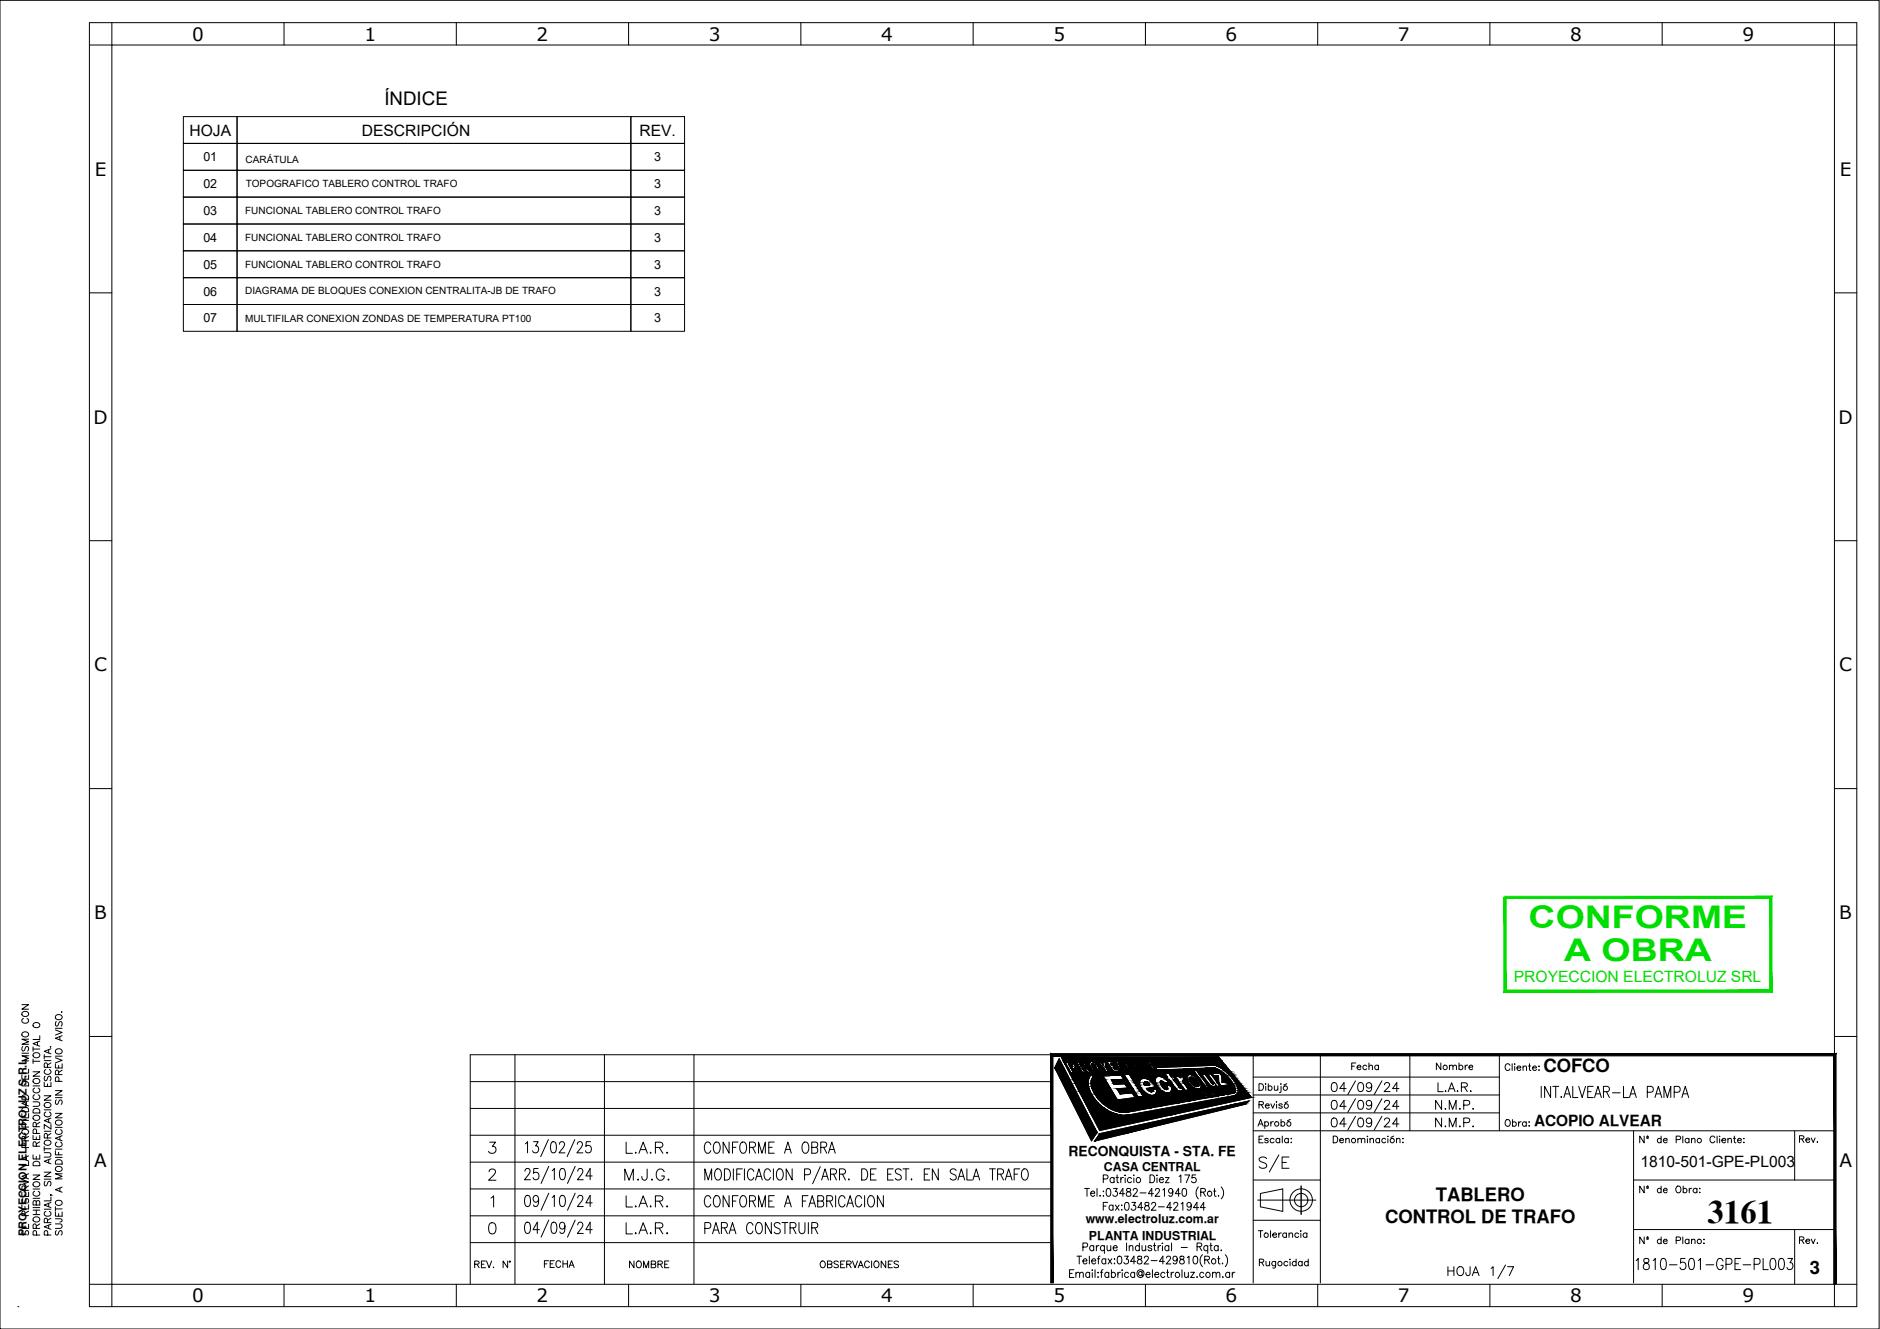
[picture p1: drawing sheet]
<svg xmlns="http://www.w3.org/2000/svg" width="420mm" height="297mm" viewBox="0 0 420 297" stroke-linecap="round" stroke-linejoin="round" font-family="sans-serif">
<defs><g id="words">
<text font-size="7.5" x="280.1" y="263.2">S/E</text>
<text font-size="7.3" x="381.6" y="273.3">3161</text>
<g font-size="7" fill="#0d0">
<text x="341.6" y="207.5">CONFORME</text>
<text x="349.5" y="214.7">A OBRA</text>
</g>
<text font-size="5.7" x="156.3" y="258.9">CONFORME A OBRA</text>
<g font-size="4.9">
<text x="319.6" y="249.1">N.M.P.</text>
<text x="319.6" y="252.9">N.M.P.</text>
<text x="139.3" y="284.7">NOMBRE</text>
</g>
<g font-size="4.4">
<text x="300.9" y="240.2">Fecha</text>
<text x="319.6" y="240.2">Nombre</text>
<text x="120.3" y="284.3">FECHA</text>
</g>
<text font-size="4.2" x="85.9" y="23.6">ÍNDICE</text>
<g font-size="4.1">
<text x="42.9" y="9.1">0</text>
<text x="81.4" y="9.1">1</text>
<text x="119.9" y="9.1">2</text>
<text x="158.4" y="9.1">3</text>
<text x="196.9" y="9.1">4</text>
<text x="235.4" y="9.1">5</text>
<text x="273.9" y="9.1">6</text>
<text x="312.4" y="9.1">7</text>
<text x="350.9" y="9.1">8</text>
<text x="389.4" y="9.1">9</text>
<text x="21.2" y="39.3">E</text>
<text x="411.2" y="39.3">E</text>
<text x="20.9" y="94.7">D</text>
<text x="410.9" y="94.7">D</text>
<text x="21" y="150.1">C</text>
<text x="411" y="150.1">C</text>
<text x="21.1" y="205.5">B</text>
<text x="411.1" y="205.5">B</text>
<text x="344.9" y="239.7">COFCO</text>
<text x="21.1" y="260.8">A</text>
<text x="411.1" y="260.8">A</text>
<text x="320.9" y="268.4">TABLERO</text>
<text x="309.6" y="273.3">CONTROL DE TRAFO</text>
<text x="404.5" y="284.8">3</text>
<text x="42.9" y="291">0</text>
<text x="81.4" y="291">1</text>
<text x="119.9" y="291">2</text>
<text x="158.4" y="291">3</text>
<text x="196.9" y="291">4</text>
<text x="235.4" y="291">5</text>
<text x="273.9" y="291">6</text>
<text x="312.4" y="291">7</text>
<text x="350.9" y="291">8</text>
<text x="389.4" y="291">9</text>
</g>
<g font-size="3.5">
<text x="42.3" y="30.3">HOJA</text>
<text x="80.9" y="30.3">DESCRIPCIÓN</text>
<text x="142.9" y="30.3">REV.</text>
<text x="366.6" y="260.8">1810-501-GPE-PL003</text>
</g>
<text font-size="3.5" fill="#0d0" x="338.3" y="219.4">PROYECCION ELECTROLUZ SRL</text>
<text font-size="3.4" x="342.8" y="251.7">ACOPIO ALVEAR</text>
<text font-size="3.1" x="238.8" y="258.5">RECONQUISTA - STA. FE</text>
<g font-size="2.8">
<text x="45.4" y="36.1">01</text>
<text x="146.2" y="36.1">3</text>
<text x="45.4" y="42.1">02</text>
<text x="146.2" y="42.1">3</text>
<text x="45.4" y="48.1">03</text>
<text x="146.2" y="48.1">3</text>
<text x="45.4" y="54.1">04</text>
<text x="146.2" y="54.1">3</text>
<text x="45.4" y="60.1">05</text>
<text x="146.2" y="60.1">3</text>
<text x="45.4" y="66">06</text>
<text x="146.2" y="66">3</text>
<text x="45.4" y="72.1">07</text>
<text x="146.2" y="72.1">3</text>
</g>
<g font-size="2.7">
<text x="246.7" y="261.7">CASA CENTRAL</text>
<text x="242.7" y="273.2">www.electroluz.com.ar</text>
<text x="243.4" y="277">PLANTA INDUSTRIAL</text>
</g>
<text font-size="2.4" x="5.9" y="276.2" transform="rotate(-90 5.9 276.2)">PROYECCION ELECTROLUZ S.R.L.</text>
<g font-size="2.2">
<text x="54.9" y="36.5">CARÁTULA</text>
<text x="54.9" y="41.9">TOPOGRAFICO TABLERO CONTROL TRAFO</text>
<text x="54.8" y="47.9">FUNCIONAL TABLERO CONTROL TRAFO</text>
<text x="54.8" y="53.9">FUNCIONAL TABLERO CONTROL TRAFO</text>
<text x="54.8" y="59.9">FUNCIONAL TABLERO CONTROL TRAFO</text>
<text x="54.8" y="65.8">DIAGRAMA DE BLOQUES CONEXION CENTRALITA-JB DE TRAFO</text>
<text x="54.8" y="71.9">MULTIFILAR CONEXION ZONDAS DE TEMPERATURA PT100</text>
</g>
</g></defs>
<!-- layer: EZ-0 -->
<g fill="none" stroke="#000" stroke-width=".22">
<path d="M0 .1h420v296.9h-420zM20 5.1h395v286.9h-395zM25 10.1h385v276.9h-385zM25 5.1v5h-5M63.5 5.1v5M102 5.1v5M140.5 5.1v5M179 5.1v5M217.5 5.1v5M256 5.1v5M294.5 5.1v5M333 5.1v5"/>
<path d="M371.5 5.1v5M410 5.1v5h5M20 65.5h5M410 65.5h5M20 120.8h5M410 120.8h5M20 176.3h5M410 176.3h5M4.9 224.5h1.5l-1.5 1.1h1.5M4.9 235.4h1.5M5 226.3a.74 .74 0 0 1 .9-.3 .74 .74 0 0 1 .4 .9 .75 .75 0 0 1-.9 .3 .75 .75 0 0 1-.4-.9zM5.1 233.9l-.2 .4 .2 .6 .4-.1 .2-.8 .5-.1a.64 .64 0 0 1 0 1"/>
<path d="M5.1 230.8a.73 .73 0 0 1 .9-.1 .73 .73 0 0 1 .3 .8 .75 .75 0 0 1-.9 .3 .75 .75 0 0 1-.4-.9zM5.2 227.6a.54 .54 0 0 0-.3 .7 .54 .54 0 0 0 .6 .4h.3a.54 .54 0 0 0 .6-.4 .54 .54 0 0 0-.4-.7M6.4 239v.8h-1.5M6.4 236h-1.5l1.5 .5-1.5 .6h1.5M6.4 232.3h-1.5l1.5 .5-1.5 .6h1.5M7.4 239.6h1.5l-1.5 .9h1.5M7.4 237.2h1.5M7.4 234v1M7.4 236.7v1M7.4 234.5h1.5M7.5 235.5a.74 .74 0 0 1 .9-.3 .74 .74 0 0 1 .4 .9 .75 .75 0 0 1-.9 .3 .75 .75 0 0 1-.4-.9zM7.5 228.8a.74 .74 0 0 1 .9-.3 .74 .74 0 0 1 .4 .9 .75 .75 0 0 1-.9 .3 .75 .75 0 0 1-.4-.9z"/>
<path d="M8.4 232.9v.7M8.9 232.7l-1.5 .6 1.5 .5M8.9 231.5v.8h-1.5M9.9 235.7v1M9.9 237.1h1.5M9.9 236.2h1.5M10.2 239a.56 .56 0 0 0-.3 .7 .56 .56 0 0 0 .6 .4h.3a.56 .56 0 0 0 .6-.4 .56 .56 0 0 0-.4-.7M10.6 238.6l-.1-.9-.5-.1-.1 1h1.5M10.9 234.6v.7M11.3 233.9v.1zM11.4 234.4l-1.5 .6 1.5 .5M11.4 237.6l-.8 .4"/>
<path d="M12.4 237.8v.9h1.5v-.9M12.4 236.4l1.5 .6-1.5 .6M12.4 230.2l1.5 .6-1.5 .5M12.4 236.1h1.5M12.4 229.8h1.5M12.6 234.6a.72 .72 0 0 1 .9-.2 .72 .72 0 0 1 .3 .9 .75 .75 0 0 1-.9 .3 .75 .75 0 0 1-.5-.9zM12.6 228.3l-.2 .4 .2 .6 .4-.1 .2-.7 .3-.2h.2l.2 .4-.2 .6M12.6 226.9a.72 .72 0 0 1 .9-.1 .72 .72 0 0 1 .3 .8 .75 .75 0 0 1-.9 .3 .75 .75 0 0 1-.5-.8zM13.1 238.1v.6M13.4 231.7v.7M13.7 226.2h.2zM13.9 231.5l-1.5 .6 1.5 .5"/>
<path d="M13.9 239.2l-.8 .5M20 231.7h5M410 231.7h5M4.9 248.9v.9h1.5v-.9M4.9 240.3v.9h1.5v-.9M4.9 250.4h1.5M5 252.7a.74 .74 0 0 1 .9-.3 .74 .74 0 0 1 .4 .9 .75 .75 0 0 1-.9 .3 .75 .75 0 0 1-.4-.9zM5 247.8a.86 .86 0 0 1 1.4 .2v.5h-1.5zM5 245a.81 .81 0 0 1 1-.3 .81 .81 0 0 1 .4 1h-1.5zM5 242a.84 .84 0 0 1 1.4 .2v.5h-1.5zM5.6 255l-.1-.9-.5-.1-.1 1h1.5M5.6 240.6v.6"/>
<path d="M5.6 249.3v.5M5.7 256.5l-.1-.9h-.6l-.1 .9h1.5M5.7 251.9l-.1-.9h-.6l-.1 .9h1.5M5.9 246.3v.7M5.9 258.6v.7M6.4 259.6v.9h-1.5M6.4 258.3l-1.5 .6 1.5 .6M6.4 246l-1.5 .6 1.5 .6M6.4 254l-.8 .5M7.4 258.1v.9h1.5v-.9M7.4 253.8v.9h1.5v-.9M7.4 246.3h1l.5 .4-.2 .5-1.3 .1"/>
<path d="M7.4 242.7h1.5M7.5 259.8a.82 .82 0 0 1 1-.2 .82 .82 0 0 1 .4 .9h-1.5zM7.5 249.5a.74 .74 0 0 1 .9-.3 .74 .74 0 0 1 .4 .9 .74 .74 0 0 1-.9 .3 .74 .74 0 0 1-.4-.9zM7.5 241.3a.74 .74 0 0 1 .9-.3 .74 .74 0 0 1 .4 .9 .74 .74 0 0 1-.9 .3 .74 .74 0 0 1-.4-.9zM7.6 247.9l.4-.1 .7 .1 .2 .4v.5h-1.5v-.5zM7.7 244.7a.56 .56 0 0 0-.3 .6 .56 .56 0 0 0 .6 .5 .63 .63 0 0 0 .8-.2 .63 .63 0 0 0-.1-.8l-.2-.1M7.7 243.2a.56 .56 0 0 0-.3 .6 .56 .56 0 0 0 .6 .5h.3a.56 .56 0 0 0 .6-.5 .56 .56 0 0 0-.4-.6M8.1 256.2l-.1-.9h-.5l-.1 .9h1.5M8.1 251.8l-.1-.8-.3-.2-.3 .4v.6h1.5M8.1 254.1v.6M8.1 258.5v.5M8.2 253.3l-.1-.8-.2-.2-.4 .1-.1 .9h1.5"/>
<path d="M8.9 255.2l-.8 .5M8.9 250.8l-.8 .5M9.9 257.6l1.3 .1 .2 .3-.2 .6h-1.3M9.9 244.9h1.5l-1.5 1h1.5M9.9 241.9v.9h1.5v-.9M9.9 256.8h1.5M9.9 256.3v1M9.9 252.8h1.5M9.9 248.1h1.5M9.9 255.1a.74 .74 0 0 1 1-.3 .74 .74 0 0 1 .4 .9 .75 .75 0 0 1-.9 .3 .75 .75 0 0 1-.5-.9zM9.9 246.7a.74 .74 0 0 1 1-.3 .74 .74 0 0 1 .4 .9 .75 .75 0 0 1-.9 .3 .75 .75 0 0 1-.5-.9zM10.1 240.5l-.2 .4 .2 .7 .4-.2 .2-.7 .2-.2h.3l.2 .4-.2 .7"/>
<path d="M10.2 248.5a.56 .56 0 0 0-.3 .7 .56 .56 0 0 0 .6 .4h.3a.56 .56 0 0 0 .6-.4 .56 .56 0 0 0-.4-.7M10.6 254.3l-.1-.8-.3-.2-.3 .4v.6h1.5M10.6 242.3v.5M10.9 250.1v.7M10.9 259.2v.7M11.4 259l-1.5 .6 1.5 .5M11.4 251.3v1l-1.5-1v1M11.4 249.9l-1.5 .6 1.5 .5M11.4 253.3l-.8 .5M12.4 257.2v.9h1.5M12.4 248.8h1.5l-1.5 1h1.5M12.4 243.8h1.5l-1.5 1h1.5"/>
<path d="M12.4 258.7h1.5M12.4 256.8h1.5M12.4 252h1.5M12.4 245.3h1.5M12.4 259.5a.81 .81 0 0 1 1.1-.3 .81 .81 0 0 1 .4 1h-1.5zM12.4 250.6a.74 .74 0 0 1 1-.3 .74 .74 0 0 1 .4 .9 .75 .75 0 0 1-.9 .3 .75 .75 0 0 1-.5-.9zM12.6 245.8l-.2 .4v.5l.5 .1 .3-.8 .5-.2 .2 .4-.2 .6M12.7 255.3a.56 .56 0 0 0-.3 .6 .56 .56 0 0 0 .6 .4h.3a.56 .56 0 0 0 .6-.4 .56 .56 0 0 0-.4-.6M12.7 252.5a.54 .54 0 0 0-.3 .6 .54 .54 0 0 0 .6 .4h.3a.54 .54 0 0 0 .6-.4 .54 .54 0 0 0-.4-.6M13.1 240.2l-.1-.9-.3-.1-.3 .4v.6h1.5M13.1 257.5v.6M13.2 241.7l-.1-.9-.2-.1-.4 .1-.1 .9h1.5"/>
<path d="M13.4 254v.8M13.9 253.8l-1.5 .6 1.5 .6M4.9 273.6v1h1.5v-1M4.9 269.3v.9h1.5v-.9M4.9 266.5v.9h1.5v-.9M4.9 263.6l1.5 .6-1.5 .6M5.1 275l-.2 .4 .2 .6 .4-.1 .2-.7 .5-.2a.62 .62 0 0 1 0 1M5.1 267.9l-.2 .4 .2 .6 .4-.1 .2-.8 .5-.1a.62 .62 0 0 1 0 1M5.6 271.7l-.1-.9-.3-.1-.3 .3v.7h1.5M5.6 266.1l-.1-.9-.5-.1-.1 1h1.5M5.6 266.8v.6M5.6 269.6v.6"/>
<path d="M5.6 274v.6M5.9 262.6v.7M6.4 262.3l-1.5 .6 1.5 .6M6.4 270.7l-.8 .5M6.4 265.1l-.8 .4M7.4 262.6h1.5l-1.5 1h1.5M7.4 271.5h1.5M7.4 270.5h1.5M7.4 269.9h1.5M7.4 267.8h1.5M7.4 265.8h1.5M7.5 272.3a.74 .74 0 0 1 .9-.3 .74 .74 0 0 1 .4 .8 .75 .75 0 0 1-.9 .3 .75 .75 0 0 1-.4-.8z"/>
<path d="M7.5 264.4a.74 .74 0 0 1 .9-.3 .74 .74 0 0 1 .4 .9 .75 .75 0 0 1-.9 .3 .75 .75 0 0 1-.4-.9zM7.7 266.3a.56 .56 0 0 0-.3 .6 .56 .56 0 0 0 .6 .4 .63 .63 0 0 0 .8-.2 .63 .63 0 0 0-.1-.8h-.2M8.1 274.6l-.1-.9-.3-.2-.3 .4v.7h1.5M8.1 268.7l.3-.4 .3 .1 .2 .3v.6h-1.5l.1-.9 .5 .1 .1 .8M8.1 270.5v1M8.2 276l-.1-.8-.4-.2-.3 .4v.6h1.5M8.9 273.5l-.8 .6M9.9 262h1.5l-1.5 1h1.5M9.9 270.3h1.5M9.9 263.6h1.5M10.1 264l-.2 .4 .2 .7 .4-.2 .2-.7 .2-.2h.3l.2 .4-.2 .7M10.2 270.8a.54 .54 0 0 0-.3 .6 .54 .54 0 0 0 .6 .4h.3a.54 .54 0 0 0 .6-.4 .54 .54 0 0 0-.4-.6"/>
<path d="M10.6 273.3l-.1-.9-.5-.1-.1 1h1.5M10.7 276l-.1-.8-.4-.2-.3 .4v.6h1.5M10.9 269v.7M10.9 273.8v.8M11.3 267v.2v-.2l.4 .2M11.4 273.6l-1.5 .6 1.5 .6M11.4 268.8l-1.5 .5 1.5 .6M11.4 267.6v.8h-1.5M11.4 272.3l-.8 .5M12.4 273.5h1.1l.4 .5-.1 .3-.3 .3h-1.1M12.4 272.4l1.3 .1 .2 .3-.2 .3h-.3M12.4 270.9v.9h1.5v-.9"/>
<path d="M12.4 270.2h1.5M12.4 269.7v1M12.4 268.5a.74 .74 0 0 1 1-.3 .74 .74 0 0 1 .4 .9 .75 .75 0 0 1-.9 .3 .75 .75 0 0 1-.5-.9zM12.4 261a.74 .74 0 0 1 1-.3 .74 .74 0 0 1 .4 .8 .74 .74 0 0 1-.9 .3 .74 .74 0 0 1-.5-.8zM12.6 275l-.2 .4v.5l.5 .1 .3-.8 .5-.2 .2 .4-.2 .6M13.1 271.3v.5M13.4 265.5v.8M13.9 265.3l-1.5 .6 1.5 .6M13.9 262.3h-1.5l1.5 .6-1.5 .6h1.5M4 292h.1M20 287h5M25 287v5"/>
<path d="M63.5 287v5M102 287v5M140.5 287v5M179 287v5M217.5 287v5M256 287v5M294.5 287v5M333 287v5M371.5 287v5M409.9 287h5.1M410 286.9v5.1"/>
</g>
<!-- layer: TEXTO -->
<g fill="none" stroke="#000" stroke-width=".22">
<path d="M41 26.1h12v6h-12zM41 32.1h12v6h-12zM41 38.1h12v6h-12zM53 26.1h88v6h-88zM53 32.1h88v6h-88zM53 38.1h88v6h-88zM141 32.1h12v6h-12zM141 26.1h12v6h-12zM141 38.1h12v6h-12zM41 44.1h12v6h-12zM41 50.1h12v6h-12zM41 56.1h12v6h-12z"/>
<path d="M53 44.1h88v6h-88zM53 50.1h88v6h-88zM53 56.1h88v6h-88zM141 44.1h12v6h-12zM141 50.1h12v6h-12zM141 56.1h12v6h-12zM41 62.1h12v6h-12zM41 68.1h12v5.9h-12zM53 62.1h88v6h-88zM53 68.1h88v5.9h-88zM141 62.1h12v6h-12zM141 68.1h12v5.9h-12z"/>
</g>
<!-- layer: 0 -->
<g fill="none" stroke="#000" stroke-width=".22">
<path d="M115.1 235.7v51.2M135.1 235.7v51.2M155.1 235.7v51.2M235.1 235.7h-130v51.2M236.7 236.6l8.5 16.5-1.3 1.9-8.2-16.3zM237.2 236.3l35.1-.1 7.4 9.1-33.9 7.4zM238.1 237.5h1.3a.83 .83 0 0 1 .8 .4 .83 .83 0 0 1-.1 .9h-.7l.5 1h-.5zM238.8 237.8h.6l.2 .6-.4 .1zM241.3 237.7l.6 .1 .3 .5-.5 .1zM242.7 238.5v-.4l-.5-.6-1.6-.1 1.4 2.4 .4-.1-.5-1 .6 .1 .6 .9h.5l-.9-1.2M243.7 237.3a1.76 1.76 0 0 1 1.8 2.3 1.76 1.76 0 0 1-1.8-2.3zM244 237.7a1.58 1.58 0 0 1 1.1 1.6 1.58 1.58 0 0 1-1.1-1.6z"/>
<path d="M245.2 237.3h.5l.9 .8-.1-.8h.5l.1 1.2 .6 1h-.5l-.5-.8zM247.4 237.3l1.3-.1 .3 .4h-.8l.3 .5h.7l.2 .4h-.6l.3 .5h.8l.2 .4-1.2 .1zM250.8 237.7a1.05 1.05 0 0 0-1.1-.5 1.97 1.97 0 0 0 1.6 2.2l.2-.4-.1-.4M250.8 237.7l.1 .2h-.3l-.5-.3a1.39 1.39 0 0 0 1 1.4l-.1-.4M251.3 238.5l.1 .1M251.3 238.6h-.3M252.9 238.5v.4a1.39 1.39 0 0 1-.9-1.4l.4 .3h.3l-.1-.2a1.05 1.05 0 0 0-1.1-.5 1.97 1.97 0 0 0 1.7 2.2l.1-.4-.1-.3M252.9 237.2h.4l1.3 1.9h-.4zM253.1 238.5h.2M253.1 238.5h-.3M254.3 237.1a1.63 1.63 0 0 1 1.6 2 1.63 1.63 0 0 1-1.6-2zM254.6 237.4a1.59 1.59 0 0 1 1 1.4 1.59 1.59 0 0 1-1-1.4z"/>
<path d="M255.7 237.2l.4-.1 1.1 1.1-.6-1h.3l1.2 1.8h-.3l-1.2-1 .8 1.1h-.4zM266.7 239.2l.6-.1 2.9 4h-.6zM270.9 240l1.7-.2 .4 .6 .1 1.5 1-.1 .5 .7-1.7 .2-.5-.7-.1-1.5h-1zM271.3 238.1l-13.1 .5 .3 .6 12.8-.5M271.3 238.7a7.6 7.6 0 0 1 4.8 5l-.1 .4-.5 .2-23.4 4.2-1.1 .1M271.3 238.1a7.8 7.8 0 0 1 5.4 5.7l-.2 .7-.7 .4-23.2 4.2a8.6 8.6 0 0 1-9.4-6.9v-.8l.6-1.2 .6 .2a3.9 3.9 0 0 0 .7 4.8 8.5 8.5 0 0 0 5.9 3.4M280.1 235.7v51M295.1 235.7v51M315.1 235.7v17M335.1 235.7v17M337.5 238.1a.56 .56 0 0 0-.7-.4 .56 .56 0 0 0-.4 .6v.4a.56 .56 0 0 0 .4 .6 .56 .56 0 0 0 .7-.4M337.9 237.8v1.5"/>
<path d="M338.5 237.8v.1zM338.5 238.3v1M339 238.7h.9a.48 .48 0 0 0-.6-.4 .48 .48 0 0 0-.4 .5 .48 .48 0 0 0 .5 .5l.5-.3M340.4 238.5l.3-.2h.4l.1 1M340.4 238.3v1M341.6 238.3h.5M341.8 237.8v1.2l.1 .2 .3 .1M342.5 238.7h.9a.48 .48 0 0 0-.5-.4 .48 .48 0 0 0-.5 .5 .48 .48 0 0 0 .5 .5l.5-.3M343.9 238.3h.1zM344 239.1v.2zM105.1 259.7h130M105.1 253.7h130"/>
<path d="M105.1 247.7h130M105.1 241.8h130M245.8 253.4l33.4-7.3-.9 .7-33.7 8.2zM246.5 240.5l4-.3 .6 1-2.7 .2 .6 1 2.4-.2 .6 1-2.4 .1 .8 1.2 2.6-.3 .7 1.1-4 .5zM251 248.6h.1M251.2 240.2l1.2-.1 3.1 5-1.1 .1zM257 242.5l-.4-.5a.53 .53 0 0 0-.9 .1l.1 .5 1.2-.1M258.5 243.4a1.14 1.14 0 0 1-.5 1.4 1.14 1.14 0 0 1-1.4-.2 2.73 2.73 0 0 1-1.7-3.2 1.71 1.71 0 0 1 2.4 .2l1 1.4-2.1 .3 .5 .5a.63 .63 0 0 0 .9 0l.1-.2 .8-.1M260.3 242a.69 .69 0 0 0-1-.3 2.03 2.03 0 0 0 1.5 1.8l.2-.3-.2-.6 .8-.1M261.2 241.9l-1 .1M261.2 241.9l-.8-.8a1.36 1.36 0 0 0-2.2 0 3 3 0 0 0 3.3 3.1 1.2 1.2 0 0 0 .1-1.7M262.8 243.3a1.26 1.26 0 0 0 1.3 .6"/>
<path d="M263.5 243l-1.3-1.7 .5-.1-.5-.6-.4 .1-.6-.9-.9 .1 .6 .9h-.4l.4 .6 .4-.1 1.6 2.1M263.5 243l.6 .2 .4 .6-.5 .1M264.4 241.8l.1-.4h.4l-.7-1-.3 .1-.1 .3-.3-.3-.9 .1 2.3 3.1 .8-.1-1.3-1.8M265.4 240.3a2.2 2.2 0 0 1 2.6 1.2 1.17 1.17 0 0 1 0 1.9 2.98 2.98 0 0 1-2.7-2.8zM266 240.8l.5-.1 .5 .3 .7 .8v.1a.47 .47 0 0 1 .1 .7 .47 .47 0 0 1-.8 0l-.4-.2v-.1h-.2v-.2l-.4-.3 .1-.1-.2-.1 .1-.1-.2-.3zM268.1 243.5l.4-.1 .4 .1 .3 .3h-.7l1 .4 .5 .6v.3a.56 .56 0 0 1-.8 .1l-.4-.5 .3-.2 .4 .3a.85 .85 0 0 0-1-.4l-.5-.6zM268.6 240.1h.7l1.4 1.9 .4 .3 .2-.4-1.4-1.9h.7l2 2.7-.6 .1-.3-.3v.2a.74 .74 0 0 1-1.1-.1zM268.6 243.4h.1M270.1 244.9h.2l.3 .2-.3 .1zM270.8 243.4h-.4l.4 .6h.2M270.8 243.3l.4 .4-.2 .3M271.4 243.7a.92 .92 0 0 0-1.3-.4l1.2 1.7 .4-.1-.6-.7 .4 .1 .4 .6 .4-.1-.5-.7"/>
<path d="M271.5 243.7l-.1 .3h.2M271.6 244l.2 .1M271.8 243l.3-.1 1.2 1.4h.4l.3 .2-.8 .2zM272.2 244.5h.3l.2 .3h-.3zM273.8 244.2h.3l.3 .3h-.3zM280.1 240.7h55M280.1 244.7h55M280.1 248.7h55M280.1 252.7h130M281.2 251.7l.5-1.5 .6 1.5M281.4 246.9h.8l.1-.6-.9-.1v1.5M281.4 242.2h.5a.8 .8 0 0 1 .5 .8 .8 .8 0 0 1-.5 .7h-.5z"/>
<path d="M281.4 251.2h.7M281.9 246.9l.5 .8M282.3 253.9h-.9v1.5M282.7 250.9a.47 .47 0 0 1 .7 0 .47 .47 0 0 1 0 .7 .47 .47 0 0 1-.7-.1M282.7 250.7v1.5M282.8 247.1h.9a.48 .48 0 0 0-.7-.3 .48 .48 0 0 0-.2 .7 .48 .48 0 0 0 .7 .1l.2-.1M282.8 242.3h.1zM282.9 242.8v.9M283.4 254.6l-.3-.2-.4 .1v.3l.5 .1 .2 .3-.3 .2-.4-.2M283.4 242.9a.47 .47 0 0 1 .7 0 .47 .47 0 0 1 0 .7 .47 .47 0 0 1-.7-.1M283.4 242.2v1.5M284 246.7l.4 1 .5-1"/>
<path d="M284 250.7v1M284.6 250.7l-.4 .1-.2 .3M284.7 254.6a.48 .48 0 0 0-.7 0 .48 .48 0 0 0 0 .7 .48 .48 0 0 0 .7-.1M284.8 242.7l.1 .9 .3 .1 .4-.3M285.2 246.3h.2zM285.3 246.8v.9M285.6 242.7v1M286 254.6a.47 .47 0 0 0-.7 0 .47 .47 0 0 0 0 .7 .47 .47 0 0 0 .7-.1M286 254.4v1M286.2 242.3h.2zM286.3 250.9a.47 .47 0 0 1 .7 0 .47 .47 0 0 1 0 .7 .47 .47 0 0 1-.7-.1M286.3 242.8v1.1l-.1 .2-.3 .1"/>
<path d="M286.3 250.2v1.5M286.6 246.9l-.3-.2-.5 .2 .7 .4v.3l-.4 .1-.3-.2M286.6 253.9v1.5M287.6 242.2l-.7 .3M287.8 246.2l-.7 .3M287.9 254.6a.47 .47 0 0 0-.7 0 .47 .47 0 0 0 0 .7 .47 .47 0 0 0 .7-.1M287.9 254.4v1M288.4 250.2l-.7 .3M288.5 254.5h.1zM297.8 250a.66 .66 0 0 1 .9 .3 .94 .94 0 0 1 .1 1.1 .94 .94 0 0 1-1 .4 1.61 1.61 0 0 1 0-1.8zM297.8 246a.66 .66 0 0 1 .9 .3 .94 .94 0 0 1 .1 1.1 .94 .94 0 0 1-1 .4 1.61 1.61 0 0 1 0-1.8zM297.8 242.1a.63 .63 0 0 1 .9 .2 1.02 1.02 0 0 1-.6 1.7 1.29 1.29 0 0 1-.3-1.9z"/>
<path d="M298 253.9h.5a.81 .81 0 0 1 .5 .8 .81 .81 0 0 1-.5 .7h-.5zM299.4 254.9h.8a.48 .48 0 0 0-.5-.4 .48 .48 0 0 0-.4 .5 .48 .48 0 0 0 .5 .4l.4-.2M300.8 254.7l.3-.3 .4 .1v.9M300.8 254.4v1M300.8 251.2h-1.4l1-1.3v2M300.8 247.3h-1.4l1-1.4v2M300.8 243.3h-1.4l1-1.3v2M302.9 249.5l-1.7 3M302.9 245.6l-1.7 3M302.9 241.6l-1.7 3M303.5 254.7l.3-.3 .4 .1v.9M303.5 254.4v1"/>
<path d="M303.7 250a.66 .66 0 0 1 1 .3 .94 .94 0 0 1 0 1.1 .94 .94 0 0 1-1 .4 1.61 1.61 0 0 1 0-1.8zM303.7 246a.66 .66 0 0 1 1 .3 .94 .94 0 0 1 0 1.1 .94 .94 0 0 1-1 .4 1.61 1.61 0 0 1 0-1.8zM303.7 242.1a.63 .63 0 0 1 1 .2 1.02 1.02 0 0 1-.7 1.7 1.29 1.29 0 0 1-.3-1.9zM304.2 254.7l.4-.3 .4 .1v.9M305.6 253.9v.2zM305.6 254.5v.9M306.2 254.7l.3-.3 .4 .1 .1 .9M306.2 254.4v1M306.6 250.5a.62 .62 0 0 1-.9 .5 .62 .62 0 0 1-.2-.9 .62 .62 0 0 1 1 .1 1.91 1.91 0 0 1-.2 1.6 .62 .62 0 0 1-.9-.2M306.6 246.6a.62 .62 0 0 1-.9 .5 .62 .62 0 0 1-.2-1 .62 .62 0 0 1 1 .1 1.91 1.91 0 0 1-.2 1.6 .62 .62 0 0 1-.9-.1M306.6 242.6a.62 .62 0 0 1-.9 .5 .62 .62 0 0 1-.2-.9 .62 .62 0 0 1 1 .1 1.88 1.88 0 0 1-.2 1.6 .58 .58 0 0 1-.9-.2M308.3 254.6a.47 .47 0 0 0-.7 0 .47 .47 0 0 0 0 .7 .47 .47 0 0 0 .7-.1"/>
<path d="M308.3 254.4v1M308.8 249.5l-1.7 3M308.8 245.6l-1.7 3M308.8 241.6l-1.7 3M309.4 250.3l.4-.4 .7 .2a.63 .63 0 0 1-.2 .8l-1 1h1.4M309.4 246.4l.4-.5 .7 .2a.63 .63 0 0 1-.2 .9l-1 .9h1.4M309.4 242.5l.4-.5 .7 .2a.66 .66 0 0 1-.2 .8l-1 1h1.4M309.7 254.6a.48 .48 0 0 0-.7 0 .48 .48 0 0 0 0 .7 .48 .48 0 0 0 .7-.1M310.1 254h.2zM310.2 254.5v.9M311.5 253.9l-.7 .3M312.1 254.7l.4-.3 .3 .1 .1 .9"/>
<path d="M312.1 254.4v1M312.7 251.2h-1.5l1-1.3v2M312.7 247.3h-1.5l1-1.4v2M312.7 243.3h-1.5l1-1.3v2M313.5 254.5h.1zM313.5 255.4h.1zM321.4 242v2h1.1M323.7 244l.7-2 .8 2M323.9 243.3h1M326.6 243l1.1-.1 .2-.3v-.4l-.4-.2h-.9v2M327.3 243l.6 1M336.5 250.5l.2-.2a.7 .7 0 0 1 .8 .7 .7 .7 0 0 1-.8 .7l-.3-.5z"/>
<path d="M338 251a.47 .47 0 0 1 .7-.1 .47 .47 0 0 1 0 .7 .47 .47 0 0 1-.7-.1M338 250.2v1.5M339.4 250.7v1M340 250.7l-.4 .1-.2 .4M341.1 251a.48 .48 0 0 0-.7-.1 .48 .48 0 0 0 0 .7 .48 .48 0 0 0 .7-.1M341.1 250.7v1M341.7 251.7h.1zM341.7 250.7v.2zM365.1 252.7v34M367.5 253.9v1.5l-1-1.5v1.5M368 254.4h.4M371.2 254.6a.47 .47 0 0 0-.7 0 .47 .47 0 0 0 0 .7 .47 .47 0 0 0 .7-.1"/>
<path d="M371.2 253.9v1.5M371.8 254.9h.8a.47 .47 0 0 0-.8-.4 .47 .47 0 0 0 .2 .8l.3 .1 .3-.2M374.6 254.7l.9-.1 .1-.4-.4-.3h-.6v1.5M376.1 253.9v1.5M377.5 254.6a.48 .48 0 0 0-.7 0 .48 .48 0 0 0 0 .7 .48 .48 0 0 0 .7-.1M377.5 254.4v1M378 254.7l.4-.3 .3 .1 .1 .9M378 254.4v1M383.2 254.3a.56 .56 0 0 0-.6-.4 .56 .56 0 0 0-.4 .6 .63 .63 0 0 0 .2 .8 .63 .63 0 0 0 .8-.1v-.1M383.8 253.9v1.5M384.2 254h.2zM384.3 254.5v.9"/>
<path d="M384.8 254.9h.9a.47 .47 0 0 0-.8-.4 .47 .47 0 0 0 .1 .8l.4 .1 .3-.2M386.2 254.7l.3-.3 .4 .1v.9M386.2 254.4v1M387.4 254.4h.5M387.6 253.9v1.2l.1 .2 .3 .1M388.3 254.9h.9a.47 .47 0 0 0-.8-.4 .47 .47 0 0 0 .1 .8l.4 .1 .3-.2M389.7 254.5h.1zM389.7 255.3h.1zM401.1 252.8v10.9M402.2 254.6l.8-.1 .1-.5-.9-.2v1.5M402.7 254.6l.5 .7M403.6 254.8h.9a.48 .48 0 0 0-.6-.4 .48 .48 0 0 0-.4 .5 .48 .48 0 0 0 .4 .4l.6-.2"/>
<path d="M404.8 254.3l.4 1 .5-1M406.1 255.3h.1zM105.1 271.7h130M105.1 265.7h130M105.1 277.7h130M242 278.7h.7l.4-.3a.44 .44 0 0 0-.4-.6h-.7v1.8M242.4 265.6h1.1M242.9 265.6v1.8M243.8 266.7h.8v-.3a.52 .52 0 0 0-.7 .1 .52 .52 0 0 0 0 .7 .52 .52 0 0 0 .7-.1M244.4 278.6a.52 .52 0 0 0-.7 0 .52 .52 0 0 0 0 .8 .52 .52 0 0 0 .7-.1M244.4 278.4v1.2M245 278.4v1.2"/>
<path d="M245.2 265.6v1.8M245.6 278.4a.53 .53 0 0 0-.6 .5M245.9 267.2v.2zM246.5 266.3h.2zM246.5 267.3h.2zM246.6 263.5l.9-.1 .1-.2-.1-.5-.9-.1v1.7M246.6 269.6h.6M246.8 278.6a.51 .51 0 0 0-.7 0 .51 .51 0 0 0 0 .7 .51 .51 0 0 0 .7 0M246.8 278.4v1.7M247.4 278.4l.1 1.1 .4 .1 .3-.4M247.4 265.7l.4-.1a1.05 1.05 0 0 1 0 1.8h-.2a1.2 1.2 0 0 1-.2-1.7zM247.5 268.7h-.9v1.8"/>
<path d="M248.2 278.4v1.2M248.8 269.6a.51 .51 0 0 0-.8-.1 .51 .51 0 0 0 0 .8 .51 .51 0 0 0 .8-.1M248.8 269.3v1.2M248.8 278.9h.9l-.1-.3a.52 .52 0 0 0-.7 .1 .52 .52 0 0 0 .1 .7 .52 .52 0 0 0 .7-.1M248.9 265.6h.8l-.5 .7a.54 .54 0 0 1 .5 .9 .54 .54 0 0 1-1-.2M249 263.4a.52 .52 0 0 0-.8 0 .52 .52 0 0 0 0 .7 .52 .52 0 0 0 .8 0M249 263.2v1.1M249.3 269.3l.8 1.2M249.4 263.2h.6M249.7 262.6v1.4v.3h.3M250.1 269.3l-.8 1.2M250.5 263.2v1.1"/>
<path d="M250.7 269.3v.2zM250.7 270.3v.2zM251.1 263.2a.5 .5 0 0 0-.6 .5M251.3 266.8h-1.1l.8-1.2v1.8M251.5 262.6v.2zM251.5 263.3v1M251.5 268.8a.5 .5 0 0 1 .8 .3v.4a.75 .75 0 0 1-.5 1 1.23 1.23 0 0 1-.3-1.7zM251.8 277.8v1.8M251.9 265.7l-.1 .4 .2 .2a.57 .57 0 0 1 .8 .7 .57 .57 0 0 1-1 .2l-.1-.2a.78 .78 0 0 1 .9-.8l.1-.3a.57 .57 0 0 0-.8-.2zM252.4 278.7l.4-.3 .3 .1 .1 1.1M252.4 278.4v1.2M252.9 263.4a.52 .52 0 0 0-.8 0 .52 .52 0 0 0 0 .7 .52 .52 0 0 0 .8 0"/>
<path d="M253 268.7h.8l-.5 .7a.55 .55 0 0 1 .5 .9 .55 .55 0 0 1-1-.1M253.3 266.1l.3-.5 .4 .1 .2 .3-.2 .5-.8 .9h1.1M253.4 262.6v.2zM253.4 263.3v1M254.6 278.6a.52 .52 0 0 0-.7 0 .52 .52 0 0 0 0 .8 .52 .52 0 0 0 .7-.1M254.6 277.8v1.8M254.8 266.6h1.3M255.2 278.4l.1 1.1 .4 .1 .4-.4M255.4 269.9h-1.1l.8-1.2v1.8M255.9 268.8v.5a.71 .71 0 0 1 .8 .3 .71 .71 0 0 1 0 .8l-.2 .1a.57 .57 0 0 1-.7-.6 .57 .57 0 0 1 .8-.5l.2-.4a.55 .55 0 0 0-.9-.2zM256.1 278.4v1.2M257 262.6a.89 .89 0 0 1 1.1 .9 .89 .89 0 0 1-1.1 .8z"/>
<path d="M257.4 269.2l.3-.5 .4 .1 .2 .3-.1 .3-.9 1.1h1.1M257.4 278.6a.45 .45 0 0 0-.4-.2 .45 .45 0 0 0-.4 .2v.2l.7 .3 .1 .2a.45 .45 0 0 1-.4 .3 .45 .45 0 0 1-.4-.3M257.8 278.4h.5M257.8 266.8h-1.2l.8-1.2v1.8M258 277.8v1.4l.1 .3 .3 .1M258.2 266.1l.3-.5h.3l.3 .4-.2 .5-.8 .9h1.1M258.6 262.6v.2zM258.6 263.3v1M258.8 278.4v1.2M258.9 269.7h1.3M259.1 263.7h.9l-.1-.4a.52 .52 0 0 0-.7 .1 .52 .52 0 0 0 .1 .8 .52 .52 0 0 0 .7-.1M259.4 278.4a.53 .53 0 0 0-.6 .5"/>
<path d="M259.7 277.9h.2zM259.8 278.5v1.1M259.9 266l.3-.4v1.8M260.5 263.2h.8l-.8 1.1h.8M261.2 278.6a.51 .51 0 0 0-.7 0 .51 .51 0 0 0 0 .7 .51 .51 0 0 0 .7 0M261.2 278.4v1.2M261.8 277.8v1.8M261.9 269.9h-1.1l.7-1.2v1.8M262.1 266.2a.49 .49 0 0 1-.6 .4 .49 .49 0 0 1-.2-.7 .49 .49 0 0 1 .7 0l.1 .3a.85 .85 0 0 1-.6 1.2l-.3-.3M262.3 269.2l.3-.5h.3l.3 .4-.2 .5-.7 .9h1M263.5 262.9l.4-.3v1.7M263.8 266.8h-1.1l.7-1.2v1.8"/>
<path d="M264 269.1l.4-.4v1.8M264 278.8h1.3M264.4 265.7a.5 .5 0 0 1 .7 .3l.1 .4a.75 .75 0 0 1-.6 1 1.23 1.23 0 0 1-.2-1.7zM264.8 262.6h1.1l-.8 1.7M266.2 269.3a.49 .49 0 0 1-.6 .4 .49 .49 0 0 1-.2-.7 .49 .49 0 0 1 .7 0l.1 .3a.84 .84 0 0 1-.6 1.2l-.3-.3M267.2 262.6h-.8v.7a.57 .57 0 0 1 .8 .1 .57 .57 0 0 1-.1 .8 .57 .57 0 0 1-.8-.2M267.5 278.6h.9l.2-.3-.1-.3-1-.2v1.8M267.8 265.3a1.98 1.98 0 0 0 0 2.7M267.9 269.9h-1.2l.8-1.2v1.8M268.1 278.6l.5 1M268.4 266.5l.9-.1 .1-.3-.1-.3-.3-.2h-.6v1.8M268.9 266.5l.5 .9"/>
<path d="M269.4 269.9h-1.2l.8-1.2v1.8M269.9 278.6a.51 .51 0 0 0-.7 0 .51 .51 0 0 0 0 .7 .51 .51 0 0 0 .7 0M269.9 278.4v1.7M270.4 278.4h.5M270.6 277.8v1.4l.1 .3 .3 .1M271.2 266.2h.5M271.4 265.6v1.4l.1 .3 .3 .1M272.2 278.6a.51 .51 0 0 0-.7 0 .51 .51 0 0 0 0 .7 .51 .51 0 0 0 .7 0M272.2 267.3h.2zM272.2 278.4v1.2M272.9 279.4v.2zM272.9 265.3a1.93 1.93 0 0 1 0 2.7"/>
<path d="M280.1 263.7h15M280.1 272.7h15M281.1 268.2h13M281.2 275.1h1M281.7 266.7l5-1v5l-5-1zM281.7 275.1v1.5M284 275.1v1.5M284.4 276h.9a.48 .48 0 0 0-.5-.4 .48 .48 0 0 0-.5 .5 .48 .48 0 0 0 .5 .5l.5-.2M285.8 275.6v1M286.4 275.6h-.4l-.2 .4M287.5 275.8a.47 .47 0 0 0-.7-.1 .47 .47 0 0 0 0 .7 .47 .47 0 0 0 .7 0M287.5 275.6v1"/>
<path d="M288.1 275.9l.3-.3h.4l.1 1M288.1 275.6v1M290.2 275.8a.48 .48 0 0 0-.7-.1 .48 .48 0 0 0 0 .7 .48 .48 0 0 0 .7 0M290.7 275.1v.1zM290.7 275.6v1M290.8 265.8v5.6M292.1 275.8a.47 .47 0 0 0-.7-.1 .47 .47 0 0 0 0 .7 .47 .47 0 0 0 .7 0M292.1 275.6v1M365.1 263.7h45M365.1 274.8h45M367.5 276.5v1.5l-1-1.5v1.5M367.5 265.1v1.5l-1-1.5v1.5"/>
<path d="M368 277h.4M368 265.6h.4M371.2 277.2a.47 .47 0 0 0-.7-.1 .47 .47 0 0 0 0 .7 .47 .47 0 0 0 .7 0M371.2 265.8a.47 .47 0 0 0-.7 0 .47 .47 0 0 0 0 .7 .47 .47 0 0 0 .7-.1M371.2 265.1v1.5M371.2 276.5v1.5M371.8 277.4h.8a.48 .48 0 0 0-.5-.4 .48 .48 0 0 0-.5 .5 .48 .48 0 0 0 .5 .5l.5-.2M371.8 266h.8a.48 .48 0 0 0-.8-.3 .48 .48 0 0 0 .2 .8l.3 .1 .3-.2M374.6 277.2h.9l.1-.2-.1-.4-.9-.1v1.5M374.7 265.3l.1-.1a.7 .7 0 0 1 .9 .6 .7 .7 0 0 1-.9 .7l-.3-.5zM376.1 276.5v1.5M376.2 265.8a.47 .47 0 0 1 .7 0 .47 .47 0 0 1 0 .7 .47 .47 0 0 1-.7-.1"/>
<path d="M376.2 265.1v1.5M377.5 277.2a.48 .48 0 0 0-.7-.1 .48 .48 0 0 0 0 .7 .48 .48 0 0 0 .7 0M377.5 277v1M377.5 265.6v1M378 277.2l.4-.2h.3l.1 1M378 277v1M378.1 265.6l-.4 .1-.2 .3M379.2 265.8a.48 .48 0 0 0-.7-.1 .48 .48 0 0 0 0 .8 .48 .48 0 0 0 .7-.1M379.2 265.6v1M379.8 266.5h.2zM379.9 265.6v.1zM380.7 277h.2z"/>
<path d="M380.8 277.8v.2zM401.1 274.9v12M402.2 277.2l.8-.1 .1-.5-.9-.2v1.5M402.7 277.2l.5 .7M403.6 277.4h.9a.48 .48 0 0 0-.6-.4 .48 .48 0 0 0-.4 .5 .48 .48 0 0 0 .4 .4l.6-.2M404.8 277l.4 .9 .5-.9M406.1 277.9h.1zM106.1 282.6l.8-.1 .1-.5-.9-.2v1.5M106.6 282.6l.5 .7M107.6 282.6h.6M108.5 281.8h-.9v1.5h.9M108.7 281.8l.6 1.5 .6-1.5"/>
<path d="M110.3 283.2v.1zM113.5 281.8v1.5l-1.1-1.5v1.5M183.6 281.9a.7 .7 0 0 1 .9 .7 .7 .7 0 0 1-.9 .7l-.3-.5 .1-.6zM184.9 282.6l.9-.1 .1-.4-.3-.3h-.7v1.5l1-.1v-.3l-.3-.3M187.4 282.1a.49 .49 0 0 0-.6-.3 .49 .49 0 0 0-.4 .5l.9 .5 .1 .3-.4 .2-.6-.2M187.9 282.6h.5M188.8 281.8h-.9v1.5h.9M189.2 282.6l.9-.1 .1-.5-1-.2v1.5M189.7 282.6l.5 .7M190.5 281.8l.6 1.5 .6-1.5M191.8 283.3l.6-1.5 .5 1.5M192 282.9h.7"/>
<path d="M194.3 282.2a.54 .54 0 0 0-.6-.4 .54 .54 0 0 0-.5 .6v.4a.54 .54 0 0 0 .5 .5 .54 .54 0 0 0 .6-.3M194.8 281.8v1.5M195.6 281.9a.7 .7 0 0 1 .9 .7 .7 .7 0 0 1-.9 .7l-.3-.5 .1-.6zM198 281.8v1.5l-1.1-1.5v1.5M198.5 282.6h.6M199.4 281.8h-.9v1.5h.9M200.8 282.1a.57 .57 0 0 0-.5-.3 .57 .57 0 0 0-.5 .4l1 .7v.2l-.4 .2-.6-.2M239 284.6h.6M240 283.8h-1v1.7h1M240.5 284.7l.3-.3h.4l.1 1.1M240.5 284.4v1.1M240.7 280.8h1"/>
<path d="M241.2 280.8v1.7M241.3 284.7l.4-.3h.3l.1 1.1M242 281.8h.9l-.1-.3a.52 .52 0 0 0-.7 .1 .52 .52 0 0 0 .1 .7 .52 .52 0 0 0 .7-.1M243.5 280.8v1.7M243.5 284.6a.51 .51 0 0 0-.7 0 .51 .51 0 0 0 0 .7 .51 .51 0 0 0 .7 0M243.5 284.4v1.1M244 281.8h.9l-.1-.3a.52 .52 0 0 0-.7 .1 .52 .52 0 0 0 .1 .7 .52 .52 0 0 0 .7-.1M244.1 283.8v.2zM244.1 284.4v1.1M244.7 283.8v1.7M245.3 281.3h.5M245.3 284.4h.2z"/>
<path d="M245.3 285.4h.2zM245.9 280.8h-.3l-.1 .3v1.4M245.9 284.4h.5M246.5 283.8l-.3 .1-.1 .2v1.4M247.1 281.6a.51 .51 0 0 0-.7-.1 .51 .51 0 0 0 0 .8 .51 .51 0 0 0 .7-.1M247.1 281.3v1.2M247.6 281.3l.9 1.2M247.8 284.6a.51 .51 0 0 0-.7 0 .51 .51 0 0 0 0 .7 .51 .51 0 0 0 .7 0M247.8 284.4v1.1M248.4 284.6a.52 .52 0 0 1 .7 0 .52 .52 0 0 1 0 .7 .52 .52 0 0 1-.7 0M248.4 283.8v1.7M248.5 281.3l-.9 1.2"/>
<path d="M249.1 281.3v.2zM249.1 282.3v.2zM249.8 284.4v1.1M249.9 280.8a.53 .53 0 0 1 .8 .3v.4a.74 .74 0 0 1-.6 1 1.22 1.22 0 0 1-.2-1.7zM250.4 284.4a.5 .5 0 0 0-.6 .5M250.8 283.8v.2zM250.8 284.4v1.1M251.3 280.8h.9l-.5 .6a.54 .54 0 0 1 .4 .9 .54 .54 0 0 1-.9-.1M252.2 284.6a.51 .51 0 0 0-.7 0 .51 .51 0 0 0 0 .7 .51 .51 0 0 0 .7 0M253.6 284.6a.52 .52 0 0 0-.8 0 .52 .52 0 0 0 0 .7 .52 .52 0 0 0 .8 0M253.6 284.4v1.1M253.8 281.9h-1.1l.7-1.1v1.7"/>
<path d="M254.3 280.8v.5a.71 .71 0 0 1 .8 .3 .71 .71 0 0 1 0 .8l-.3 .1a.51 .51 0 0 1-.6-.4 .51 .51 0 0 1 .4-.6l.5-.2v-.3a.6 .6 0 0 0-.8-.2zM255.2 284.4l-.1-.1a.45 .45 0 0 0-.7 .4 .45 .45 0 0 0 .7 .3l.1-.1M255.2 284.2l.1 .9a.74 .74 0 0 0 .1-1.1 .74 .74 0 0 0-1.1 .1 .85 .85 0 0 0 0 1.2 .85 .85 0 0 0 1.2 0M255.8 281.2l.3-.4h.4l.1 .3-.2 .6-.7 .8h1M256.1 284.9h.9l-.1-.4a.52 .52 0 0 0-.7 .1 .52 .52 0 0 0 .1 .8 .52 .52 0 0 0 .7-.1M257.3 281.8h1.3M257.6 283.8v1.7M258.1 284.9h.9l-.1-.4a.52 .52 0 0 0-.7 .1 .52 .52 0 0 0 .1 .7 .52 .52 0 0 0 .7 0M260.2 281.9h-1.1l.8-1.1v1.7M260.3 284.6a.52 .52 0 0 0-.7 0 .52 .52 0 0 0 0 .7 .52 .52 0 0 0 .7 0M260.7 281.2l.3-.4h.5l.1 .3-.2 .6-.8 .8h1.1M260.7 284.4h.5"/>
<path d="M260.9 283.8v1.4l.1 .2 .3 .1M261.7 284.4v1.1M262.3 284.4a.53 .53 0 0 0-.6 .5M263.1 281.3a.49 .49 0 0 1-.7 .4 .49 .49 0 0 1-.2-.7 .49 .49 0 0 1 .8 0l.1 .3a.85 .85 0 0 1-.6 1.2l-.3-.3M263.8 280.8l-.1 .4 .2 .2a.56 .56 0 0 1 .8 .5 .56 .56 0 0 1-.7 .6 .57 .57 0 0 1-.3-.7 .57 .57 0 0 1 .7-.4l.2-.4a.6 .6 0 0 0-.8-.2zM264.2 283.8v1.7M264.8 284.4v1l.4 .1 .4-.3M265.3 281.1l.4-.3v1.7M265.6 284.4v1.1M266.1 284.4h.8l-.8 1.1h.8M266.8 280.8a.53 .53 0 0 1 .8 .3l.1 .4a.74 .74 0 0 1-.6 1 1.17 1.17 0 0 1-.3-1.7zM267.4 285.4h.2z"/>
<path d="M268.7 280.4a1.93 1.93 0 0 0 0 2.7M269 284.6a.52 .52 0 0 0-.7 0 .52 .52 0 0 0 0 .7 .52 .52 0 0 0 .7 0M269.2 281.6l1-.1v-.6l-1-.1v1.7M269.8 281.6l.5 .9M271 284.7l.4-.3h.3l.1 1.1M271 284.4v1.1M271.8 284.7l.4-.3h.3l.1 1.1M272.1 281.3h.5M272.3 280.8v1.4l.1 .2 .3 .1M273.2 285.4h.2zM273.2 282.3v.2zM273.8 280.4a1.98 1.98 0 0 1 0 2.7"/>
<path d="M274.8 284.6a.52 .52 0 0 0-.7 0 .52 .52 0 0 0 0 .7 .52 .52 0 0 0 .7 0M274.8 284.4v1.1M275.4 284.4v1.1M276 284.4a.53 .53 0 0 0-.6 .5M281.5 282.1h.8l.1-.4-.3-.3h-.6v1.5M281.9 282.1l.5 .8M282.9 281.9l.1 1h.4l.3-.3M283.7 281.9v1M285.1 281.9l-.1 1.4-.2 .1h-.4M285.1 282.1a.48 .48 0 0 0-.7 0 .48 .48 0 0 0 0 .7 .48 .48 0 0 0 .7-.1M287.8 282.1a.48 .48 0 0 0-.7 0 .48 .48 0 0 0 0 .7 .48 .48 0 0 0 .7-.1M288.3 281.4v.2z"/>
<path d="M288.3 282v.9M289.7 282.1a.48 .48 0 0 0-.7 0 .48 .48 0 0 0 0 .7 .48 .48 0 0 0 .7-.1M289.7 281.4v1.5M291 282.1a.48 .48 0 0 0-.7 0 .48 .48 0 0 0 0 .7 .48 .48 0 0 0 .7-.1M291 281.9v1M292.4 282.1a.48 .48 0 0 0-.7 0 .48 .48 0 0 0 0 .7 .48 .48 0 0 0 .7-.1M292.4 281.4v1.5M323.6 283.1v2M323.6 284.1h1.3M324.9 283.1v2M326 283.2a1 1 0 0 1 1.2 .7 1 1 0 0 1-.6 1.2 1.04 1.04 0 0 1-1-.7 1.04 1.04 0 0 1 .4-1.2zM328.5 283.1v1.8l-.3 .2-.4-.1-.2-.6"/>
<path d="M329 285.1l.8-2 .8 2M329.3 284.4h1M333.2 283.5l.5-.4v2M336.5 282.7l-1.7 3.1M336.9 283.1h1.4l-1 2M410 286.9h.2M410.1 286.9v.1"/>
<circle cx="285.3" cy="251.2" r=".49"/>
<circle cx="287.3" cy="243.2" r=".49"/>
<circle cx="287.5" cy="247.2" r=".49"/>
<circle cx="288" cy="251.2" r=".49"/>
<circle cx="302.5" cy="254.9" r=".49"/>
<circle cx="311.1" cy="254.9" r=".49"/>
<circle cx="368.2" cy="254.1" r=".2"/>
<circle cx="379.8" cy="254.9" r=".49"/>
<circle cx="254.4" cy="263.7" r=".56"/>
<circle cx="270.3" cy="266.8" r=".55"/>
<circle cx="283" cy="276.1" r=".49"/>
<circle cx="290.8" cy="268.2" r="2.51"/>
<circle cx="290.8" cy="268.2" r="1.49"/>
<circle cx="368.2" cy="265.3" r=".2"/>
<circle cx="368.2" cy="276.7" r=".21"/>
<circle cx="379.8" cy="277.5" r=".49"/>
<circle cx="114" cy="282" r=".14"/>
<circle cx="263.1" cy="284.9" r=".56"/>
<circle cx="270" cy="284.9" r=".56"/>
<circle cx="271.2" cy="281.9" r=".55"/>
<circle cx="286.1" cy="282.4" r=".49"/>
</g>
<g fill="#000" stroke="#000" stroke-width=".22">
<path d="M236.7 236.6l1.1 2.1h-2.1zM247.7 239.5h19.2zM248.5 238.1h.6zM249.1 239h.8zM250.8 239h.3zM251.2 239.4h15.6zM252 237.2h2.3zM252 237.2h.9zM253.1 239.4h13.7zM255.5 238.9h.2zM255.5 238.9h.1zM256.1 237.2h.5l.6 1z"/>
<path d="M256.1 237.2l1.1 1zM259.1 239.1h13.4zM271.1 238.7h.3zM237.2 236.3l35.1-.1 .1 .1zM243.1 253.4h1.9l-1.1 1.6zM244 249.2h17.5l-15.7 3.5zM245.8 253.4h5.7l-6.6 1.6zM249 242.3h.2zM260.6 243.5h.3zM261.2 241.4h.2zM261.8 240.7h.3zM263.8 243.2h.3z"/>
<path d="M264.1 240.4h1.3zM266.3 240.8h.2zM266.4 242.3h.2zM266.6 242.4h.1zM266.5 240.9h.2zM266.7 242.5h.2zM266.7 241h.1zM266.8 241.1l.2-.1zM266.9 242.6h.1zM267.1 242.7h.1zM267 241.2h.2zM267.3 242.7h.1z"/>
<path d="M267.2 241.3h.1zM267.4 242.7l.1 .1zM267.4 242.7h.2zM270 244.9h.3zM271 242.2h.2zM271 242.2h.3zM270.8 244h.2zM271.9 240.5h.4zM273.1 241.8h1l-.9 .1zM273.1 241.8l.1 .1zM273.2 244.3h.5zM275.9 246.8l3.3-.7-.9 .7z"/>
<path d="M235.7 238.7l9.5 14.4-7.4-14.4zM235.7 238.7l9.5 14.4h-2.2z"/>
<path d="M237.8 237.5l1.6 2.3-1.3-2.3zM237.8 237.5l1.6 2.3h-.4z"/>
<path d="M238.8 237.8h.6zM238.8 237.8h.6z"/>
<path d="M238.8 237.8h.6zM238.8 237.8h.6z"/>
<path d="M238.8 237.8l.7 .1zM238.8 237.8l.7 .1z"/>
<path d="M238.9 237.9h.6zM238.9 237.9h.6z"/>
<path d="M238.9 237.9l.6 .1zM238.9 237.9l.6 .1z"/>
<path d="M238.9 238h.7zM238.9 238h.7z"/>
<path d="M239 238l.6 .1zM239 238l.6 .1z"/>
<path d="M239.2 238.5h.4zM239.2 238.5h.3z"/>
<path d="M239 238.1l.6 .1zM239 238.1l.6 .1z"/>
<path d="M239 238.2h.7zM239 238.2h.7z"/>
<path d="M239.2 238.4h.4zM239.2 238.4l.4 .1z"/>
<path d="M239.1 238.2l.6 .1zM239.1 238.2l.6 .1z"/>
<path d="M239.1 238.3l.6 .1zM239.1 238.3l.6 .1z"/>
<path d="M239.1 238.4h.6zM239.1 238.4h.5z"/>
<path d="M239.9 239.8h2.1zM239.9 239.8h2.1z"/>
<path d="M237.8 237.4l2.8 .1zM237.8 237.4l2.8 .1z"/>
<path d="M239.4 237.5h1.2zM239.4 237.5h1.2z"/>
<path d="M239.4 237.5h1.3zM239.4 237.5h1.3z"/>
<path d="M239.6 237.5h1.1zM239.6 237.5h1.1z"/>
<path d="M239.7 237.5l1 .1zM239.7 237.5l1 .1z"/>
<path d="M239.8 237.6h.9zM239.8 237.6h.9z"/>
<path d="M239.9 237.6l.9 .2zM239.9 237.6l.9 .2z"/>
<path d="M240 237.8l.9 .1zM240 237.8l.9 .1z"/>
<path d="M240.1 237.9l.8 .1zM240.1 237.9l.8 .1z"/>
<path d="M240.2 238l.8 .1zM240.2 238l.8 .1z"/>
<path d="M240.2 238.1l.8 .1zM240.2 238.1l.8 .1z"/>
<path d="M240.3 238.2l.8 .1-.1-.1zM240.3 238.2l.8 .1h-.8z"/>
<path d="M240.3 238.3l.9 .1zM240.3 238.3l.9 .1z"/>
<path d="M240.3 238.4l.9 .1zM240.3 238.4l.9 .1z"/>
<path d="M240.3 238.5l1 .1zM240.3 238.5l1 .1h-1z"/>
<path d="M240.3 238.6l1.1 .1zM240.3 238.6l1.1 .1h-1.2z"/>
<path d="M240.2 238.7l1.2 .1zM240.1 238.8h1.3z"/>
<path d="M240.1 238.8h1.3zM240 238.8h1.4z"/>
<path d="M239.4 238.8l2.6 1-.6-1zM239.4 238.8l2.6 1h-2.1z"/>
<path d="M237.8 237.4h4zM237.8 237.4h4.2z"/>
<path d="M237.8 237.4h4zM237.8 237.4h2.8z"/>
<path d="M241.3 237.7h.5zM241.3 237.7h.5z"/>
<path d="M241.3 237.7h.6zM241.3 237.7h.6z"/>
<path d="M241.3 237.7l.6 .1zM241.3 237.7l.6 .1z"/>
<path d="M241.3 237.8h.7zM241.3 237.8h.7z"/>
<path d="M242 239.8h19.2zM242 239.8h19.2z"/>
<path d="M241.3 237.8h.7zM241.3 237.8h.7z"/>
<path d="M241.7 238.4h.3zM241.7 238.4h.3z"/>
<path d="M241.3 237.8l.8 .1zM241.3 237.8l.8 .1z"/>
<path d="M241.4 237.9l.8 .2-.1-.2zM241.4 237.9l.8 .2h-.7z"/>
<path d="M241.7 238.4h.4zM241.7 238.4h.3z"/>
<path d="M241.7 238.4h.4zM241.7 238.4h.4z"/>
<path d="M241.6 238.3h.5zM241.6 238.3l.5 .1z"/>
<path d="M241.6 238.3h.6zM241.6 238.3h.5z"/>
<path d="M241.5 238.1h.7zM241.5 238.1h.7z"/>
<path d="M241.6 238.3h.6zM241.6 238.3h.6z"/>
<path d="M241.5 238.1l.7 .1zM241.5 238.1l.7 .1z"/>
<path d="M241.5 238.2h.7zM241.5 238.2h.7z"/>
<path d="M241.6 238.2h.6zM241.6 238.2h.6z"/>
<path d="M241.6 238.2h.6zM241.6 238.2l.6 .1z"/>
<path d="M241.9 238.7h.4zM241.9 238.7h.4z"/>
<path d="M241.9 238.7l.5 .1zM241.9 238.7l.5 .1z"/>
<path d="M241.9 238.8h.6zM241.9 238.8h.6z"/>
<path d="M241.9 238.8h.6zM241.9 238.8h.6z"/>
<path d="M241.9 238.8l.7 .1zM241.9 238.8l.7 .1z"/>
<path d="M242 238.9l1.1 .8-.5-.8zM242 238.9l1.1 .8h-.7z"/>
<path d="M242.8 238.6h1zM242.8 238.6h1z"/>
<path d="M242.4 239.7h.7zM242.4 239.7h.7z"/>
<path d="M242.5 237.7l1 .1zM242.5 237.7l1 .1z"/>
<path d="M242.5 237.8h1zM242.5 237.8h1z"/>
<path d="M242.6 237.8l.9 .1zM242.6 237.8l.9 .1z"/>
<path d="M242.3 237.6h1.2zM242.3 237.6h1.2z"/>
<path d="M242.3 237.6h1.2zM242.3 237.6h1.2z"/>
<path d="M242.4 237.6h1.1zM242.4 237.6l1.1 .1z"/>
<path d="M242.6 237.9l.9 .1zM242.6 237.9l.9 .1z"/>
<path d="M242.6 238l1 .1-.1-.1zM242.6 238l1 .1h-.9z"/>
<path d="M242.1 237.4l1.5 .1zM242.1 237.4l1.5 .1z"/>
<path d="M242.2 237.5h1.4zM242.2 237.5l1.3 .1z"/>
<path d="M242.7 238.1l.9 .1zM242.7 238.1l.9 .1z"/>
<path d="M242 237.4h1.6zM242 237.4h1.6z"/>
<path d="M242 237.4h1.6zM242 237.4h1.6z"/>
<path d="M242.1 237.4h1.5zM242.1 237.4h1.5z"/>
<path d="M242.7 238.2h.9zM242.7 238.2h.9z"/>
<path d="M242.7 238.2l.9 .1v-.1zM242.7 238.2l.9 .1h-.9z"/>
<path d="M243.6 239.7h1.5zM243.6 239.7h1.5z"/>
<path d="M242.7 238.3l1 .1zM242.7 238.3l1 .1z"/>
<path d="M237.7 237.3h6zM237.7 237.3l5.9 .1z"/>
<path d="M242.7 238.4h1zM242.7 238.4h1z"/>
<path d="M242.7 238.4l1 .1zM242.7 238.4l1 .1z"/>
<path d="M242.7 238.5l1.1 .1zM242.7 238.5l1.1 .1z"/>
<path d="M237.7 237.3h6.1zM237.7 237.3h6z"/>
<path d="M242.8 238.6l1.1 .1-.1-.1zM242.8 238.6l1.1 .1z"/>
<path d="M243 238.7l.9 .2zM243 238.7l.9 .2z"/>
<path d="M237.7 237.2h6.2zM237.7 237.2l6.1 .1z"/>
<path d="M243.1 238.9h.9zM243.1 238.9h.9z"/>
<path d="M243.1 238.9l1 .2-.1-.2zM243.1 238.9l1 .2h-.9z"/>
<path d="M243.2 239.1l1.1 .2-.2-.2zM243.2 239.1l1.1 .2h-.9z"/>
<path d="M244.1 237.7h.1zM244 237.7h.2z"/>
<path d="M244 237.7l.2 .1zM244 237.7l.2 .1z"/>
<path d="M244 237.8h.3zM244 237.8h.3z"/>
<path d="M244 237.8h.3zM244 237.8h.3z"/>
<path d="M243.4 239.3l1.1 .1-.2-.1zM243.4 239.3l1.1 .1h-1z"/>
<path d="M244 237.8h.4zM244 237.8h.4z"/>
<path d="M244 237.8l.5 .1zM244 237.8l.5 .1z"/>
<path d="M244 237.9h.5zM244 237.9h.5z"/>
<path d="M244 237.9l.6 .1zM244 237.9l.6 .1z"/>
<path d="M243.5 239.4l1.2 .1zM243.5 239.4l1.2 .1h-1.2z"/>
<path d="M244 238l.6 .1zM244 238l.6 .1z"/>
<path d="M244 238.1l.7 .1zM244 238.1l.7 .1z"/>
<path d="M244 238.2h.7zM244 238.2h.7z"/>
<path d="M243.5 239.5l1.4 .1zM243.5 239.5l1.4 .1z"/>
<path d="M244 238.2l.8 .1zM244 238.2l.8 .1z"/>
<path d="M244.1 238.3h.8zM244.1 238.3h.8z"/>
<path d="M244.1 238.3l.8 .1zM244.1 238.3l.8 .1z"/>
<path d="M244.2 238.4l.7 .1zM244.2 238.4l.7 .1z"/>
<path d="M243.6 239.6l1.5 .1zM243.6 239.6l1.5 .1z"/>
<path d="M244.2 238.5l.8 .1zM244.2 238.5l.8 .1z"/>
<path d="M244.2 238.6l.8 .1zM244.2 238.6l.8 .1z"/>
<path d="M244.3 238.7h.8zM244.3 238.7h.8z"/>
<path d="M244.3 238.7l.8 .1zM244.3 238.7l.8 .1z"/>
<path d="M244.4 238.8l.7 .1zM244.4 238.8l.7 .1z"/>
<path d="M244.5 238.9l.7 .1zM244.5 238.9l.7 .1z"/>
<path d="M244.9 239.3h.2zM244.9 239.3h.2z"/>
<path d="M244.5 239h.7zM244.5 239h.7z"/>
<path d="M244.9 239.3h.3zM244.9 239.3h.2z"/>
<path d="M244.6 239l.6 .1zM244.6 239l.6 .1z"/>
<path d="M244.6 239.1h.6zM244.6 239.1h.6z"/>
<path d="M244.7 239.2h.5zM244.7 239.2h.5z"/>
<path d="M244.8 239.2l.4 .1zM244.8 239.2l.4 .1z"/>
<path d="M244.8 239.3h.4zM244.8 239.3h.4z"/>
<path d="M244.7 239.1h.5zM244.7 239.1l.5 .1z"/>
<path d="M244.3 237.3l1 .1zM244.3 237.3l1 .1z"/>
<path d="M244.5 237.4l1 .2-.2-.2zM244.5 237.4l1 .2h-.8z"/>
<path d="M244.7 237.6l1 .2-.2-.2zM244.7 237.6l1 .2h-.8z"/>
<path d="M244.3 237.3h1.3zM244.3 237.3h.9z"/>
<path d="M244.9 237.8l1 .1-.2-.1zM244.9 237.8l1 .1h-.8z"/>
<path d="M244.3 237.3h1.4zM244.3 237.3h1.3z"/>
<path d="M245.1 237.9l1 .3-.2-.3zM245.1 237.9l1 .3h-.8z"/>
<path d="M245.3 238.2l1.1 .2-.3-.2zM245.3 238.2l1.1 .2h-1z"/>
<path d="M245.4 238.4l1.2 .2-.2-.2zM245.4 238.4l1.2 .2h-1.1z"/>
<path d="M244.2 237.3h2.3zM244.2 237.3h2.3z"/>
<path d="M245.7 237.3l.9 .7zM245.7 237.3h.8l.1 .7z"/>
<path d="M245.5 238.6l1.2 .1zM245.5 238.6l1.2 .1z"/>
<path d="M245.5 238.7l1.3 .2-.1-.2zM245.5 238.7l1.3 .2h-1.2z"/>
<path d="M245.6 238.9l1.3 .2-.1-.2zM245.6 238.9l1.3 .2h-1.3z"/>
<path d="M244.2 237.3h2.6zM244.2 237.3h2.3z"/>
<path d="M245.6 239.1l1.4 .2-.1-.2zM245.6 239.1l1.4 .2h-1.4z"/>
<path d="M247 237.3h.4zM247 237.3h.4z"/>
<path d="M244.2 237.3h2.8zM244.2 237.3h2.6z"/>
<path d="M245.6 239.3l1.5 .1-.1-.1zM245.6 239.3l1.5 .1h-1.5z"/>
<path d="M245.6 239.4l1.6 .1zM245.6 239.4l1.6 .1h-1.7z"/>
<path d="M244.1 237.3h3.3zM244.1 237.3h3.3z"/>
<path d="M244.1 237.3h3.3zM244.1 237.3h3.3z"/>
<path d="M247 237.3l1.2 1.2-.8-1.2zM247 237.3l1.2 1.2h-1.1z"/>
<path d="M243.9 237.2h4.1zM243.9 237.2l3.5 .1z"/>
<path d="M247.1 238.5l1.8 .9-.7-.9zM247.1 238.5l1.8 .9h-1.3z"/>
<path d="M237.7 237.2h10.7zM237.7 237.2h10.3z"/>
<path d="M248.7 237.2h.9zM248.7 237.2h.9z"/>
<path d="M237.7 237.2h11zM237.7 237.2h10.7z"/>
<path d="M247.6 239.4l1.3 .1zM247.6 239.4l1.3 .1z"/>
<path d="M248.5 238.1h.6zM248.5 238.1h.7z"/>
<path d="M249.1 239h.8zM249.1 239h.8z"/>
<path d="M249.2 238.1h.5zM249.2 238.1h.5z"/>
<path d="M249.1 239h.2zM249.1 239h.2z"/>
<path d="M248.8 237.4l.7 .2v-.2zM248.8 237.4l.7 .2h-.6z"/>
<path d="M248.9 237.6h.7zM248.9 237.6h.7z"/>
<path d="M249 237.6h.6zM248.2 237.6h1.4z"/>
<path d="M248.2 237.6l1.4 .2v-.2zM248.2 237.6l1.4 .2h-1.3z"/>
<path d="M248.8 237.3l.7 .1 .1-.1zM248.8 237.3l.7 .1h-.7z"/>
<path d="M248.3 237.8l1.3 .2v-.2zM248.3 237.8l1.3 .2h-1.2z"/>
<path d="M248.7 237.2h.9zM248.7 237.2l.9 .1z"/>
<path d="M237.7 237.2h11.9zM237.7 237.2h11.9z"/>
<path d="M248.4 238l1.3 .1-.1-.1zM248.4 238l1.3 .1h-1.2z"/>
<path d="M249.2 238.1l.5 .1zM249.2 238.1l.5 .1z"/>
<path d="M237.6 237.1h12.1zM237.6 237.1l12 .1z"/>
<path d="M249.2 238.2l.7 .2-.2-.2zM249.2 238.2l.7 .2h-.5z"/>
<path d="M237.6 237.1h12.2zM237.6 237.1h12.3z"/>
<path d="M237.6 237.1h12.2zM237.6 237.1h12.1z"/>
<path d="M249.4 238.4l.5 .1zM249.4 238.4l.5 .1z"/>
<path d="M249.9 239h.5zM249.9 239h.5z"/>
<path d="M249.4 238.5h.5zM248.8 238.5h1.1z"/>
<path d="M248.8 238.5l1.2 .1-.1-.1zM248.8 238.5l1.2 .1h-1.2z"/>
<path d="M248.8 238.6l1.4 .2-.2-.2zM248.8 238.6l1.4 .2h-1.2z"/>
<path d="M250 237.6h.2zM250 237.6h.2z"/>
<path d="M250.2 238.1h1.4zM250.2 238.1h1.4z"/>
<path d="M249 238.8l1.4 .2-.2-.2zM249 238.8l1.4 .2h-1.3z"/>
<path d="M250 237.6h.2zM250 237.6h.2z"/>
<path d="M250 237.6l.3 .1zM250 237.6l.3 .1z"/>
<path d="M250 237.7h.3zM250 237.7h.3z"/>
<path d="M250 237.7l.4 .1zM250 237.7l.4 .1zM250 237.8h.4zM250 237.8h.4z"/>
<path d="M249.9 239h.5zM249.9 239h.5z"/>
<path d="M249.9 239l.7 .2zM249.9 239l.7 .2h-.6z"/>
<path d="M250 237.8l.5 .1zM250 237.8l.5 .1z"/>
<path d="M250 237.9h.5zM250 237.9h.5z"/>
<path d="M250 239.2l.8 .1zM250 239.2l.8 .1h-.8z"/>
<path d="M250 239.3l1 .1zM250 239.3l1 .1z"/>
<path d="M250.1 239.4h1zM250.1 239.4h1z"/>
<path d="M250.5 238.6l.5 .1zM250.5 238.6l.5 .1z"/>
<path d="M250.5 238.7h.6zM250.5 238.7h.6z"/>
<path d="M250.6 238.7l.5 .1zM250.6 238.7l.5 .1z"/>
<path d="M250.9 239h.2zM250.9 239h.2z"/>
<path d="M250.7 238.8h.4zM250.7 238.8h.4z"/>
<path d="M250.7 238.8l.4 .1zM250.7 238.8l.4 .1z"/>
<path d="M250.8 238.9h.3zM250.8 238.9h.3z"/>
<path d="M250.9 239h.2zM250.9 239h.2z"/>
<path d="M250.8 238.9h.3zM250.8 238.9l.3 .1zM250.8 239h.3z"/>
<path d="M250.4 238.6h.8zM250.4 238.6h.6z"/>
<path d="M250.4 238.6h.9zM250.4 238.6h.9z"/>
<path d="M250.4 238.6h.9zM250.4 238.6h.8z"/>
<path d="M251.3 238.6h.6zM251.3 238.6h.6z"/>
<path d="M250.4 237.3l1 .2v-.2zM250.4 237.3l1 .2h-.8z"/>
<path d="M250.6 237.5h.8zM250.6 237.5h.8z"/>
<path d="M250.6 237.5l.8 .2v-.2zM250.6 237.5l.8 .2h-.6z"/>
<path d="M251.4 238.6h.5zM251.4 238.6h.5z"/>
<path d="M250.2 237.2h1.2zM250.2 237.2h1.2z"/>
<path d="M250.2 237.2h1.2zM250.2 237.2l1.2 .1zM250.4 237.3h1zM250.4 237.3h1z"/>
<path d="M250.8 237.7h.6zM250.8 237.7h.6z"/>
<path d="M250.8 237.7l.6 .1zM250.8 237.7l.6 .1z"/>
<path d="M250.8 237.8l.7 .1zM250.8 237.8l.7 .1z"/>
<path d="M250 237.2h1.5zM250 237.2h1.4z"/>
<path d="M250.9 237.9h.6zM250.5 237.9h1z"/>
<path d="M249.9 237.1h1.6zM249.9 237.1h1.6z"/>
<path d="M249.9 237.1h1.6zM249.9 237.1l1.6 .1z"/>
<path d="M250 237.9h1.5zM250 237.9h1.5z"/>
<path d="M250.1 237.9l1.4 .1zM250.1 237.9l1.4 .1z"/>
<path d="M250.1 238l1.5 .1-.1-.1zM250.1 238l1.5 .1h-1.4z"/>
<path d="M237.6 237.1h14zM237.6 237.1h14.1z"/>
<path d="M237.6 237.1h14zM237.6 237.1h13.9z"/>
<path d="M250.2 238.1l1.5 .2-.1-.2zM250.2 238.1l1.5 .2h-1.4z"/>
<path d="M250.3 238.3l1.4 .1zM250.3 238.3l1.4 .1z"/>
<path d="M250.3 238.4h1.5zM250.3 238.4h1.5z"/>
<path d="M250.3 238.4l1.6 .2-.1-.2zM250.3 238.4l1.6 .2h-1.5z"/>
<path d="M251.9 237.6h.2zM251.9 237.6h.2z"/>
<path d="M251.3 238.6h.6zM251.3 238.6h.6z"/>
<path d="M251.9 237.8h.5zM251.9 237.8h.5z"/>
<path d="M251.3 238.6h.6zM251.3 238.6h.6zM251.4 238.6h.5zM251.4 238.6h.5z"/>
<path d="M251.4 238.6h.5zM251.4 238.6h.5z"/>
<path d="M251.4 238.6h.5zM251.4 238.6h.5z"/>
<path d="M251.4 238.6h.5zM251.4 238.6h.5z"/>
<path d="M251.4 238.6l.7 .2-.2-.2zM251.4 238.6l.7 .2h-.7z"/>
<path d="M251.9 237.5l.2 .1zM251.9 237.5l.2 .1z"/>
<path d="M251.4 238.8h.7zM251.4 238.8h.7z"/>
<path d="M251.9 237.6h.3zM251.9 237.6h.3z"/>
<path d="M251.5 238.8l.7 .2zM251.5 238.8l.7 .2h-.7z"/>
<path d="M251.8 237.6h.4zM251.8 237.6h.4z"/>
<path d="M251.8 237.6l.5 .1zM251.8 237.6l.5 .1z"/>
<path d="M251.5 239h.8zM251.5 239h.8z"/>
<path d="M251.9 237.7h.4zM251.9 237.7h.4z"/>
<path d="M251.9 237.7l.5 .1zM251.9 237.7l.5 .1z"/>
<path d="M251.5 239l.9 .1zM251.5 239l.9 .1z"/>
<path d="M251.9 237.8h.5zM251.9 237.8h.5z"/>
<path d="M251.5 239.1l1 .1zM251.5 239.1l1 .1z"/>
<path d="M251.5 239.2h1.1zM251.5 239.2h1.1z"/>
<path d="M251.5 239.2l1.2 .1zM251.5 239.2l1.2 .1z"/>
<path d="M251.4 239.3h1.4zM251.4 239.3h1.4z"/>
<path d="M251.4 239.3l1.6 .1zM251.4 239.3l1.6 .1z"/>
<path d="M252.3 238.5l.6 .1zM252.3 238.5l.6 .1z"/>
<path d="M252.4 238.6l.5 .1zM252.4 238.6l.5 .1z"/>
<path d="M252.1 237.2l.9 .1-.1-.1zM252.1 237.2l.9 .1z"/>
<path d="M252.4 238.7h.5zM252.4 238.7h.5z"/>
<path d="M252.8 239h.1zM252.8 239h.1z"/>
<path d="M252.5 238.7l.4 .1zM252.5 238.7l.4 .1z"/>
<path d="M252.5 238.8l.4 .1zM252.5 238.8l.4 .1z"/>
<path d="M252.7 238.9h.2zM252.7 238.9h.2z"/>
<path d="M252.7 238.9h.2zM252.7 238.9l.2 .1z"/>
<path d="M252.6 238.9h.3zM252.6 238.9h.3z"/>
<path d="M252.6 238.9h.3zM252.6 238.9h.3z"/>
<path d="M252.2 237.3l.9 .2-.1-.2zM252.2 237.3l.9 .2h-.7z"/>
<path d="M252.3 238.5h.7zM252.3 238.5h.5z"/>
<path d="M252.4 237.5l.8 .1-.1-.1zM252.4 237.5l.8 .1h-.6z"/>
<path d="M252.3 238.5h.8zM252.3 238.5h.9z"/>
<path d="M252.3 238.5h.8zM252.3 238.5h.7z"/>
<path d="M253.2 238.5h.6zM253.2 238.5h.6z"/>
<path d="M252.6 237.6l.7 .1zM252.6 237.6l.7 .1z"/>
<path d="M253.2 238.5h.6zM253.2 238.5h.6z"/>
<path d="M252 237.2h1.3zM252 237.2h1.3z"/>
<path d="M252 237.2h1.3zM252 237.2h.9zM252 237.2h.9z"/>
<path d="M252.7 237.7l.6 .1zM252.7 237.7l.6 .1z"/>
<path d="M253.3 239.2h13.4zM253.3 239.2h13.4z"/>
<path d="M252.7 237.8h.6zM252.5 237.8h.8z"/>
<path d="M253.3 237.2h1zM253.3 237.2h1z"/>
<path d="M252.5 237.8h.8zM252.4 237.8h.9z"/>
<path d="M253.3 239.1h.9zM253.3 239.1h.9z"/>
<path d="M251.9 237.8l1.5 .1zM251.9 237.8l1.5 .1z"/>
<path d="M251.9 237.9l1.6 .2-.1-.2zM251.9 237.9l1.6 .2h-1.5z"/>
<path d="M252 238.1l1.6 .1-.1-.1zM252 238.1l1.6 .1h-1.5z"/>
<path d="M252.1 238.2l1.6 .2-.1-.2zM252.1 238.2l1.6 .2h-1.5z"/>
<path d="M252.2 238.4l1.6 .1-.1-.1zM252.2 238.4l1.6 .1h-1.5z"/>
<path d="M253.2 238.5h.6zM253.2 238.5h.6z"/>
<path d="M253.2 238.5h.6zM253.2 238.5h.6z"/>
<path d="M253.2 238.5h.6zM253.2 238.5h.6z"/>
<path d="M253.2 238.5h.6zM253.2 238.5h.6z"/>
<path d="M253.2 238.5l.6 .1zM253.2 238.5l.6 .1z"/>
<path d="M253.2 238.6h.6zM253.2 238.6h.6z"/>
<path d="M253.2 238.6l.8 .2-.2-.2zM253.2 238.6l.8 .2h-.7z"/>
<path d="M253.3 238.8l.8 .2-.1-.2zM253.3 238.8l.8 .2h-.8z"/>
<path d="M253.3 239l.9 .1-.1-.1zM253.3 239l.9 .1h-.9z"/>
<path d="M253.5 237.4l.7 .1v-.1zM253.5 237.4l.7 .1h-.6z"/>
<path d="M253.6 237.5l.6 .2v-.2zM253.6 237.5l.6 .2h-.5z"/>
<path d="M253.3 239.1h.9zM253.3 239.1h.9z"/>
<path d="M253.7 237.7l.6 .2-.1-.2zM253.7 237.7l.6 .2h-.5z"/>
<path d="M253.4 237.2l.8 .2v-.2zM253.4 237.2l.8 .2h-.7z"/>
<path d="M253.8 237.9l.5 .2v-.2zM253.8 237.9l.5 .2h-.3z"/>
<path d="M253.3 237.2h1zM253.3 237.2h.9z"/>
<path d="M254 238.1l.4 .2-.1-.2zM254 238.1l.4 .2h-.3z"/>
<path d="M251.9 237.1h2.5zM251.9 237.1l2.4 .1zM252 237.2h2.3z"/>
<path d="M251.8 237.1h2.6zM251.8 237.1h2.6z"/>
<path d="M254.1 238.3l.5 .2-.2-.2zM254.1 238.3l.5 .2h-.4z"/>
<path d="M251.8 237.1h2.8zM251.8 237.1h2.6z"/>
<path d="M254.6 237.1h18.4zM254.6 237.1h18.4z"/>
<path d="M251.8 237.1h2.8zM251.8 237.1h2.8z"/>
<path d="M254.2 238.5l.5 .2-.1-.2zM254.2 238.5l.5 .2h-.4z"/>
<path d="M254.3 238.7l.6 .2-.2-.2zM254.3 238.7l.6 .2h-.4z"/>
<path d="M254.6 237.4h.2zM254.6 237.4h.2z"/>
<path d="M254.6 237.4l.2 .1zM254.6 237.4l.2 .1z"/>
<path d="M254.6 237.5h.2zM254.6 237.5h.2z"/>
<path d="M254.6 237.5h.3zM254.6 237.5h.3z"/>
<path d="M254.5 238.9l.6 .1zM254.5 238.9l.6 .1h-.5z"/>
<path d="M254.6 237.5h.3zM254.6 237.5h.3z"/>
<path d="M254.6 237.5l.4 .1zM254.6 237.5l.4 .1z"/>
<path d="M254.6 237.6h.4zM254.6 237.6h.4z"/>
<path d="M254.6 237.6l.5 .1zM254.6 237.6l.5 .1z"/>
<path d="M254.6 239l.7 .1zM254.6 239l.7 .1z"/>
<path d="M254.6 237.7h.5zM254.6 237.7h.5z"/>
<path d="M254.6 237.7l.6 .1zM254.6 237.7l.6 .1z"/>
<path d="M254.7 237.8h.5zM254.7 237.8h.5z"/>
<path d="M254.7 237.8l.6 .2zM254.7 237.8l.6 .2h-.6z"/>
<path d="M254.6 239.1h.7zM254.6 239.1h.7z"/>
<path d="M254.6 239.1h.7zM254.6 239.1h.7z"/>
<path d="M254.6 239.1h.7zM254.2 239.1h1.1z"/>
<path d="M253.3 239.1l2.1 .1zM253.3 239.1l2.1 .1z"/>
<path d="M254.7 238h.6zM254.7 238h.6z"/>
<path d="M254.7 238l.7 .1zM254.7 238l.7 .1z"/>
<path d="M254.8 238.1h.6zM254.8 238.1h.6z"/>
<path d="M254.8 238.1l.7 .1-.1-.1zM254.8 238.1l.7 .1h-.6z"/>
<path d="M253.3 239.2h2.3zM253.3 239.2h2.3z"/>
<path d="M254.9 238.2l.6 .1zM254.9 238.2l.6 .1z"/>
<path d="M254.9 238.3l.7 .1zM254.9 238.3l.7 .1z"/>
<path d="M255 238.4h.6zM255 238.4h.6z"/>
<path d="M255 238.4l.6 .1zM255 238.4l.6 .1z"/>
<path d="M255.1 238.5h.5zM255.1 238.5h.5z"/>
<path d="M255.1 238.5l.6 .1zM255.1 238.5l.6 .1z"/>
<path d="M255.5 238.9h.2zM255.5 238.9h.2z"/>
<path d="M255.2 238.6h.5zM255.2 238.6h.5z"/>
<path d="M255.2 238.6l.5 .1zM255.2 238.6l.5 .1z"/>
<path d="M255.3 238.7h.4zM255.3 238.7h.4z"/>
<path d="M255.3 238.7l.4 .1zM255.3 238.7l.4 .1z"/>
<path d="M255.4 238.8h.3zM255.4 238.8h.3z"/>
<path d="M255.4 238.8h.3zM255.4 238.8l.3 .1z"/>
<path d="M255 237.2l.8 .1zM255 237.2l.8 .1z"/>
<path d="M255.1 237.3l.7 .1v-.1zM255.1 237.3l.7 .1z"/>
<path d="M255.8 239.2h10.9zM255.8 239.2h10.9z"/>
<path d="M253.3 239.2h2.5zM253.3 239.2h2.5z"/>
<path d="M255.2 237.4l.7 .1-.1-.1zM255.2 237.4l.7 .1z"/>
<path d="M255.4 237.5l.7 .2-.2-.2zM255.4 237.5l.7 .2h-.5z"/>
<path d="M254.9 237.2h1.1zM254.9 237.2h.8z"/>
<path d="M256 239.1h1zM256 239.1h1z"/>
<path d="M256 239.1h2.5zM256 239.1h2.5z"/>
<path d="M254.8 237.1h1.3zM254.8 237.1l1.2 .1z"/>
<path d="M255.6 237.7l.6 .2-.1-.2zM255.6 237.7l.6 .2h-.5z"/>
<path d="M255.7 237.9l.6 .2-.1-.2zM255.7 237.9l.6 .2h-.5z"/>
<path d="M255.8 238.1l.7 .2-.2-.2zM255.8 238.1l.7 .2h-.6z"/>
<path d="M255.9 238.3l.7 .2-.1-.2zM255.9 238.3l.7 .2h-.6z"/>
<path d="M256 238.5l.8 .2-.2-.2zM256 238.5l.8 .2h-.7z"/>
<path d="M256.1 238.7l.8 .2-.1-.2zM256.1 238.7l.8 .2h-.8z"/>
<path d="M256.1 238.9l.9 .1-.1-.1zM256.1 238.9l.9 .1h-1z"/>
<path d="M256.1 237.2h.8zM256.1 237.2h.5z"/>
<path d="M256 239l1 .1zM256 239l1 .1h-1z"/>
<path d="M256.6 238l1.2 1zM256.6 238l1.2 1h-.5z"/>
<path d="M257.9 238.6l.5 .4-.2-.4zM257.9 238.6l.5 .4h-.3z"/>
<path d="M258.1 239h.3zM257.8 239h.6z"/>
<path d="M257.3 239l1.1 .1zM257.3 239l1.1 .1z"/>
<path d="M257.4 239.1h1.1zM257 239.1h1.5z"/>
<path d="M257 239.1h1.5zM257 239.1h1.5z"/>
<path d="M256 239.1l2.5 .1zM255.9 239.2h2.6z"/>
<path d="M239.1 239.9l21.4 .2-.2-.2zM239.1 239.9l21.4 .2h-21.3z"/>
<path d="M239 239.8h21.8zM239 239.8l21.3 .1z"/>
<path d="M239.9 239.8h21.3zM239.9 239.8h20.9z"/>
<path d="M255.9 239.2h10.8zM255.8 239.2h10.9z"/>
<path d="M253.3 239.2l13.5 .1zM253.3 239.2l13.5 .1h-13.6z"/>
<path d="M253.2 239.3l13.6 .1zM253.1 239.4h13.7zM253 239.4h13.8z"/>
<path d="M251.4 239.4h15.4zM251.4 239.4h15.4z"/>
<path d="M251.4 239.4h15.4zM251.2 239.4h15.6zM251.1 239.4h15.7z"/>
<path d="M250.1 239.4h16.8zM250.1 239.4h16.8z"/>
<path d="M250.1 239.4l16.8 .1zM248.9 239.5h18z"/>
<path d="M247.7 239.5h19.2zM247.7 239.5h19.2zM247.2 239.5h19.7z"/>
<path d="M245.5 239.5h21.4zM245.5 239.5h21.4z"/>
<path d="M245.5 239.5l21.5 .1zM245.4 239.6h21.6z"/>
<path d="M255.9 239.2h11.1zM255.9 239.2h10.8zM255.9 239.2h10.8zM255.9 239.2h10.8z"/>
<path d="M245.4 239.6l21.6 .1zM245.3 239.7h21.7z"/>
<path d="M245.3 239.7h21.7zM245.1 239.7h21.9z"/>
<path d="M243.6 239.7h23.4zM243.6 239.7h23.4z"/>
<path d="M243.6 239.7h23.5zM243.1 239.7h24z"/>
<path d="M242.4 239.7h24.7zM242.4 239.7h24.7z"/>
<path d="M242.4 239.7l24.7 .1zM242 239.8h25.1z"/>
<path d="M261.2 239.8l6.2 .4-.3-.4zM261.2 239.8l6.2 .4h-5.9z"/>
<path d="M259.1 239.1h8.2zM258.5 239.2h8.5z"/>
<path d="M267.9 240h2.7zM267.9 240h2z"/>
<path d="M267.9 240h3zM267.9 240h3z"/>
<path d="M270.6 240l.7 .5-.4-.5zM270.6 240l.7 .5h-.3z"/>
<path d="M257.6 238.1l.6 .5 13.1-.5zM257.6 238.1l.6 .5h-.3z"/>
<path d="M271.1 238.7h.4zM270.5 238.7h1z"/>
<path d="M270.5 238.7h1.2zM269.4 238.7h2.3z"/>
<path d="M269.4 238.7l2.7 .2-.4-.2zM264.4 238.9l5-.2 2.7 .2z"/>
<path d="M264.4 238.9l8.1 .2-.4-.2zM259.1 239.1l5.3-.2 8.1 .2zM259.1 239.1h13.4z"/>
<path d="M237.2 236.3l35.8 .8-.6-.8zM237.2 236.3l35.8 .8h-35.4z"/>
<path d="M267.8 239.8h4.7zM267.8 239.8l3.1 .2z"/>
<path d="M267.3 239.1l5.6 .3-.4-.3zM267.3 239.1l5.6 .3h-5.4z"/>
<path d="M267.8 239.8h4.8zM267.8 239.8h4.7z"/>
<path d="M267.5 239.4l5.8 .3-.4-.3zM267.5 239.4l5.8 .3h-5.5z"/>
<path d="M251.7 237.1h21.3zM251.7 237.1h21.3z"/>
<path d="M254.6 237.1h18.5zM254.6 237.1h18.5z"/>
<path d="M254.7 237.1h18.4zM254.7 237.1h18.4z"/>
<path d="M256.1 237.1l17 .1zM256.1 237.1l17 .1z"/>
<path d="M256.9 237.2l17 .9-.8-.9zM256.9 237.2l17 .9h-16.3z"/>
<path d="M267.8 239.7l5.7 .1zM267.8 239.7l5.7 .1z"/>
<path d="M272.6 239.8h.9zM272.6 239.8h.9z"/>
<path d="M272.6 239.8l1 .2-.1-.2zM272.6 239.8l1 .2h-.9z"/>
<path d="M272.7 240l1.3 .3-.4-.3zM272.7 240l1.3 .3h-1.1z"/>
<path d="M271.3 238.1h2.6zM271.3 238.1h2.6z"/>
<path d="M271.5 238.1h2.4zM271.5 238.1h2.4z"/>
<path d="M271.6 238.1l2.3 .1zM271.6 238.1l2.3 .1z"/>
<path d="M271.8 238.2l2.3 .2-.2-.2zM271.8 238.2l2.3 .2h-1.8z"/>
<path d="M272.3 238.4l2 .2-.2-.2zM272.3 238.4l2 .2h-1.5z"/>
<path d="M272.8 238.6l1.7 .3-.2-.3zM272.8 238.6l1.7 .3h-1.3z"/>
<path d="M273.2 238.9l1.6 .4-.3-.4zM273.2 238.9l1.6 .4h-1.1z"/>
<path d="M273.7 239.3l1.3 .2-.2-.2zM273.7 239.3l1.3 .2h-1z"/>
<path d="M274 239.5l1.3 .3-.3-.3zM274 239.5l1.3 .3h-.9z"/>
<path d="M274.4 239.8l1.1 .3-.2-.3zM274.4 239.8l1.1 .3h-.8z"/>
<path d="M240.3 242.2l3 .7-.1-.7zM240.3 242.2l3 .7h-2.7z"/>
<path d="M239.9 241.4l3.3 .8v-.8zM239.9 241.4l3.3 .8h-2.9z"/>
<path d="M240.6 242.9l2.8 .5-.1-.5zM240.6 242.9l2.8 .5h-2.5z"/>
<path d="M239.6 241l3.6 .4 .2-.4zM239.6 241l3.6 .4h-3.3z"/>
<path d="M240.9 243.4l2.7 .5-.2-.5zM240.9 243.4l2.7 .5h-2.4z"/>
<path d="M241.2 243.9l2.7 .6-.3-.6zM241.2 243.9l2.7 .6h-2.4z"/>
<path d="M239.2 240.2l4.2 .8 .4-.8zM239.2 240.2l4.2 .8h-3.8z"/>
<path d="M241.5 244.5l2.7 .5-.3-.5zM241.5 244.5l2.7 .5h-2.5z"/>
<path d="M241.7 245l2.9 .5-.4-.5zM241.7 245l2.9 .5h-2.6z"/>
<path d="M242 245.5l3 .5-.4-.5zM242 245.5l3 .5h-2.7z"/>
<path d="M242.3 246l3.1 .5-.4-.5zM242.3 246l3.1 .5h-2.9z"/>
<path d="M243 253.1l2 .3 .2-.3zM243 253.1l2 .3h-1.9z"/>
<path d="M242.5 246.5l3.3 .4-.4-.4zM242.5 246.5l3.3 .4h-3.1z"/>
<path d="M245.8 253.4l-1.1 1.6h.2zM244.7 255h.2z"/>
<path d="M242.7 246.9l3.6 .4-.5-.4zM242.7 246.9l3.6 .4h-3.3z"/>
<path d="M243 247.3l3.8 .4-.5-.4zM243 247.3l3.8 .4h-3.6z"/>
<path d="M244.3 240.5l2.7 .7-.5-.7zM244.3 240.5l2.7 .7h-3z"/>
<path d="M243.2 247.7l4.3 .4-.7-.4zM243.2 247.7l4.3 .4h-4.1z"/>
<path d="M244 241.2l3.1 .3-.1-.3zM244 241.2l3.1 .3h-3.3z"/>
<path d="M243.8 241.5l3.7 .7-.4-.7zM243.8 241.5l3.7 .7h-3.7z"/>
<path d="M243.4 248.1l4.7 .4-.6-.4zM243.4 248.1l4.7 .4h-4.5z"/>
<path d="M243.8 242.2l4.1 .5-.4-.5zM243.8 242.2l4.1 .5h-4z"/>
<path d="M243.9 242.7l4.3 .5-.3-.5zM243.9 242.7l4.3 .5h-4.2z"/>
<path d="M244.4 240.4h3.7zM244.4 240.4l2.1 .1h-2.2z"/>
<path d="M243.6 248.5l5.3 .3-.8-.3zM243.6 248.5l5.3 .3h-5.2z"/>
<path d="M244 243.2l4.4 .5-.2-.5zM244 243.2l4.4 .5h-4.2z"/>
<path d="M244.2 243.7l4.6 .5-.4-.5zM244.2 243.7l4.6 .5h-4.3z"/>
<path d="M244.5 244.2l4.5 .5-.2-.5zM244.5 244.2l4.5 .5h-4.2z"/>
<path d="M243.7 248.8l6.1 .3-.9-.3zM243.7 248.8l6.1 .3h-5.9z"/>
<path d="M244.8 244.7l4.5 .5-.3-.5zM244.8 244.7l4.5 .5h-4.2z"/>
<path d="M245.1 245.2l4.5 .4-.3-.4zM245.1 245.2l4.5 .4h-4.2z"/>
<path d="M245.4 245.6l4.3 .2-.1-.2zM245.4 245.6l4.3 .2h-4.1z"/>
<path d="M244.1 240.3h5.6zM244.1 240.3l4 .1z"/>
<path d="M243.9 249.1l6.5 .1-.6-.1zM243.9 249.1l6.5 .1h-6.5z"/>
<path d="M243.9 249.2h6.9zM243.9 249.2h6.9z"/>
<path d="M244 240.2h6.5zM244 240.2l5.7 .1z"/>
<path d="M250.5 248.6h.5zM250.5 248.6h1z"/>
<path d="M243.9 240.2h7.3zM243.9 240.2h7.3z"/>
<path d="M250.5 240.2l.8 .1zM250.5 240.2l.8 .1z"/>
<path d="M250.5 240.3l1.4 .9-.6-.9zM250.5 240.3l1.4 .9h-.8z"/>
<path d="M248.9 242.2l.3 .1 2.2-.1zM248.9 242.2l.3 .1z"/>
<path d="M239.2 240.2h12.4zM239.2 240.2h12.5z"/>
<path d="M243.8 240.2h7.8zM243.8 240.2h7.4z"/>
<path d="M251.1 241.2l.9 .2-.1-.2zM248.4 241.4l2.7-.2 .9 .2z"/>
<path d="M248.4 241.4l4.1 .8-.5-.8zM248.4 241.4l4.1 .8h-3.6z"/>
<path d="M250.2 248.5h1.9zM250.2 248.5l1.3 .1z"/>
<path d="M239.2 240.1h13.2zM239.2 240.1l12.5 .1z"/>
<path d="M250 248.5h2.4zM250 248.5h2.1z"/>
<path d="M251.4 242.2l1.7 1-.6-1zM251.4 242.2l1.7 1h-1.1z"/>
<path d="M252.7 240.6h6.2zM252.7 240.6h6.2z"/>
<path d="M252.9 241h2.6zM252.9 241h2.6z"/>
<path d="M250.2 244.2l.2 .3 2.6-.3zM250.2 244.2l.2 .3z"/>
<path d="M252 243.2l1.2 .1-.1-.1zM249.6 243.3l2.4-.1 1.2 .1z"/>
<path d="M249.6 243.3l4.2 .9-.6-.9zM249.6 243.3l4.2 .9h-3.6z"/>
<path d="M253 244.2l1.4 1-.6-1zM253 244.2l1.4 1h-.8z"/>
<path d="M249.1 248.2l3.3 .3 1.6-.3zM249.1 248.2l3.3 .3h-2.4z"/>
<path d="M253.5 241.9l1.2 .4v-.4zM253.5 241.9l1.2 .4h-1z"/>
<path d="M253.7 242.3l1.1 .3-.1-.3zM253.7 242.3l1.1 .3h-.8z"/>
<path d="M253.3 241.6l1.4 .3v-.3zM253.3 241.6l1.4 .3h-1.2z"/>
<path d="M254 242.6l.9 .4-.1-.4zM254 242.6l.9 .4h-.7z"/>
<path d="M253.2 241.4l1.5 .2 .1-.2zM253.2 241.4l1.5 .2h-1.4z"/>
<path d="M254.2 243l.9 .3-.2-.3zM254.2 243l.9 .3h-.7z"/>
<path d="M253.1 241.2l1.7 .2 .2-.2zM253.1 241.2l1.7 .2h-1.6z"/>
<path d="M254.4 243.3l1 .4-.3-.4zM254.4 243.3l1 .4h-.8z"/>
<path d="M253 241.1l2 .1 .3-.1zM253 241.1l2 .1h-1.9z"/>
<path d="M254.6 243.7l1.1 .3-.3-.3zM254.6 243.7l1.1 .3h-.9z"/>
<path d="M252.9 241h2.6zM252.9 241l2.4 .1z"/>
<path d="M248.4 247.9l5.6 .3 1.5-.3zM248.4 247.9l5.6 .3h-4.9z"/>
<path d="M254.8 244l1.2 .3-.3-.3zM254.8 244l1.2 .3h-1z"/>
<path d="M255 244.3l1.4 .2-.4-.2zM255 244.3l1.4 .2h-1.2z"/>
<path d="M256.1 241.8h.1zM256 241.8h.2z"/>
<path d="M256 241.8h.2zM255.9 241.8h.3z"/>
<path d="M255.9 241.8h.4zM255.9 241.8h.4z"/>
<path d="M255.9 241.8h.4zM255.8 241.8h.5z"/>
<path d="M255.8 241.8l.6 .1zM255.8 241.8l.6 .1z"/>
<path d="M255.2 244.5l1.5 .2-.3-.2zM255.2 244.5l1.5 .2h-1.4z"/>
<path d="M255.8 241.9h.7zM255.8 241.9h.7z"/>
<path d="M255.8 241.9l.8 .1zM255.8 241.9l.8 .1z"/>
<path d="M255.7 242h.9zM255.7 242h.9z"/>
<path d="M255.7 242l1 .1zM255.7 242l1 .1z"/>
<path d="M255.7 242.1h1zM255.7 242.1h1z"/>
<path d="M255.7 242.1l1.1 .1zM255.7 242.1l1.1 .1z"/>
<path d="M255.3 244.7l1.8 .1zM255.3 244.7l1.8 .1h-1.7z"/>
<path d="M255.7 242.2h1.1zM255.7 242.2h1.1z"/>
<path d="M255.7 242.2l1.2 .1zM255.7 242.2l1.2 .1z"/>
<path d="M255.7 242.5l.1 .1 1-.1zM255.7 242.5l.1 .1z"/>
<path d="M255.7 242.3h1.2zM255.7 242.3h1.2z"/>
<path d="M255.7 242.3l1.3 .2-.1-.2zM255.7 242.3l1.3 .2h-1.3z"/>
<path d="M255.7 242.5h1.3zM255.7 242.5h1.1z"/>
<path d="M255.4 244.8h2zM255.4 244.8h2z"/>
<path d="M257.2 244h.2zM257.2 244h.2z"/>
<path d="M247.8 247.6l7.7 .3 1.9-.3zM247.8 247.6l7.7 .3h-7.1z"/>
<path d="M257.2 244h.3zM257.2 244h.2z"/>
<path d="M257.1 244h.5zM257.1 244h.4z"/>
<path d="M257 244h.6zM257 244h.6z"/>
<path d="M256.9 243.9h.7zM256.9 243.9l.7 .1z"/>
<path d="M256.9 243.8h.7zM256.9 243.8l.7 .1z"/>
<path d="M256.7 243.8h1zM256.7 243.8h.9z"/>
<path d="M256.5 243.6h1.2zM256.5 243.6h1.2z"/>
<path d="M256.5 243.6l1.2 .1zM256.5 243.6l1.2 .1z"/>
<path d="M256.7 243.7h1zM256.7 243.7l1 .1z"/>
<path d="M257 241.5l1.2 .1-.1-.1zM257 241.5l1.2 .1h-.9z"/>
<path d="M256.9 241.4h1.3zM256.9 241.4l1.2 .1z"/>
<path d="M257.3 241.6l.9 .2v-.2zM257.3 241.6l.9 .2z"/>
<path d="M256.5 241.2h1.7zM256.5 241.2h1.7z"/>
<path d="M256.6 241.2l1.6 .2v-.2zM256.6 241.2l1.6 .2h-1.3z"/>
<path d="M257.4 241.8l.8 .1v-.1zM257.4 241.8l.8 .1h-.6z"/>
<path d="M256.2 241.1h2zM256.2 241.1l2 .1z"/>
<path d="M257.6 241.9l.7 .2-.1-.2zM257.6 241.9l.7 .2h-.5z"/>
<path d="M255.5 241h2.8zM255.5 241h2.8z"/>
<path d="M255.9 241h2.4zM255.9 241l2.3 .1z"/>
<path d="M258.3 244.5h10.8zM258.3 244.5h10.8z"/>
<path d="M252.9 240.9h5.4zM252.9 240.9l5.4 .1z"/>
<path d="M257.8 242.1l.6 .2zM257.8 242.1l.6 .2z"/>
<path d="M257.9 242.3l.6 .2-.1-.2zM257.9 242.3l.6 .2h-.5z"/>
<path d="M252.8 240.8l5.5 .1 .1-.1zM252.8 240.8l5.5 .1h-5.4z"/>
<path d="M258 242.5l.6 .1zM258 242.5l.6 .1z"/>
<path d="M256.4 243.5h2.1zM256.4 243.5l1.3 .1z"/>
<path d="M258.1 242.6l.6 .2-.1-.2zM258.1 242.6l.6 .2h-.5z"/>
<path d="M252.7 240.6l5.7 .2 .3-.2zM252.7 240.6l5.7 .2h-5.6z"/>
<path d="M258.2 242.8l.6 .2-.1-.2zM258.2 242.8l.6 .2h-.5z"/>
<path d="M258.3 243l.7 .2-.2-.2zM256.9 243.2l1.4-.2 .7 .2z"/>
<path d="M252.7 240.6h6.2zM252.7 240.6h6z"/>
<path d="M256.9 243.2l2.1 .1zM256.2 243.3h2.8z"/>
<path d="M256.2 243.3l3 .1-.2-.1zM256.2 243.3l3 .1h-2.8z"/>
<path d="M256.4 243.4l2.8 .1zM256.4 243.4l2.8 .1z"/>
<path d="M258.5 243.5h.7zM258.5 243.5h.7z"/>
<path d="M258.5 243.5l1.1 .3-.4-.3zM258.5 243.5l1.1 .3h-1.1z"/>
<path d="M259.3 241.9h.8zM259.3 241.9h.8z"/>
<path d="M259.3 241.8h.6zM259.3 241.8h.6z"/>
<path d="M259.3 242h2.6zM259.3 242h2.6z"/>
<path d="M259.5 241.6h.1zM259.4 241.6h.2zM259.4 241.6h.2zM259.4 241.6h.2z"/>
<path d="M259.5 242.5h2.1zM259.5 242.5h2.1z"/>
<path d="M258.5 243.8h1.2zM258.5 243.8h1.2z"/>
<path d="M259.4 241.6l.4 .1zM259.4 241.6l.4 .1zM259.4 241.7h.4zM259.4 241.7h.4z"/>
<path d="M258.5 243.8l1.4 .2-.2-.2zM258.5 243.8l1.4 .2h-1.4z"/>
<path d="M247.2 247.2l10.2 .4 2.3-.4zM247.2 247.2l10.2 .4h-9.6z"/>
<path d="M259.4 241.7l.5 .1zM259.4 241.7l.5 .1z"/>
<path d="M259.3 241.8l.8 .1zM259.3 241.8l.8 .1z"/>
<path d="M258.5 244l1.7 .1zM258.5 244l1.7 .1z"/>
<path d="M259.3 241.9l.9 .1zM259.3 241.9l.9 .1z"/>
<path d="M258.5 244.1l1.8 .1zM258.5 244.1l1.8 .1z"/>
<path d="M259.3 242h.9zM259.3 242h.9z"/>
<path d="M258.5 244.2l2.1 .1zM258.5 244.2l2.1 .1h-2.2z"/>
<path d="M252.4 240.1l8.1 .1zM252.4 240.1l8.1 .1z"/>
<path d="M252.4 240.2l8.4 .4-.3-.4zM252.4 240.2l8.4 .4h-8.1z"/>
<path d="M259.9 240.8h.6zM259.9 240.8h.6z"/>
<path d="M259.9 240.8l.8 .2-.2-.2zM259.9 240.8l.8 .2z"/>
<path d="M260.6 243.5h.2zM260.7 243.5h.1z"/>
<path d="M260.3 241l.6 .3-.2-.3zM260.3 241l.6 .3z"/>
<path d="M259.6 242.7h1.2zM259.6 242.7h1.2z"/>
<path d="M258.4 244.3h2.3zM258.4 244.3h2.3z"/>
<path d="M258.4 244.3h2.5zM258.4 244.3h2.5z"/>
<path d="M259.7 242.7l1.1 .1zM259.7 242.7l1.1 .1z"/>
<path d="M258.9 240.6h1.9zM258.9 240.6h1.9z"/>
<path d="M259 240.6h1.8zM259 240.6h1.8z"/>
<path d="M259.2 240.6l1.7 .1zM259.2 240.6l1.7 .1z"/>
<path d="M259.8 242.8l1.1 .1zM259.8 242.8l1.1 .1z"/>
<path d="M259.6 240.7l1.3 .1zM259.6 240.7l1.3 .1z"/>
<path d="M260.6 241.3l.3 .1zM260.6 241.3l.3 .1z"/>
<path d="M259.8 242.9l1.1 .1zM259.8 242.9l1.1 .1z"/>
<path d="M259.9 243l1 .1zM259.9 243l1 .1z"/>
<path d="M260.5 243.5h.4zM260.5 243.5h.4z"/>
<path d="M259.8 240.8h1.1zM259.8 240.8h.7z"/>
<path d="M260 243.1l.9 .1zM260 243.1l.9 .1z"/>
<path d="M260.5 243.4h.4zM260.5 243.4l.4 .1z"/>
<path d="M260.1 243.2h.9zM260.1 243.2h.9z"/>
<path d="M260.4 243.4h.5zM260.4 243.4h.5z"/>
<path d="M260.2 243.2l.8 .1zM260.2 243.2l.8 .1z"/>
<path d="M260.2 243.3l.8 .1zM260.2 243.3l.8 .1z"/>
<path d="M260.3 243.4h.7zM260.3 243.4h.6z"/>
<path d="M261.2 241.4h.2zM260.9 241.4h.5z"/>
<path d="M260.8 241.4l.7 .2-.1-.2zM260.8 241.4l.7 .2h-.6z"/>
<path d="M259.6 242.6h1.9zM259.6 242.6l1.1 .1z"/>
<path d="M260.9 241.6l.8 .3-.2-.3zM260.9 241.6l.8 .3h-.5z"/>
<path d="M261.6 242.5h.6zM261.6 242.5h.6z"/>
<path d="M259.5 242.5h2.1zM259.5 242.5l2 .1z"/>
<path d="M246.7 246.8l13 .4 2-.4zM246.7 246.8l13 .4h-12.5z"/>
<path d="M252 249.2h9.7zM251.4 249.2h10.1z"/>
<path d="M261.2 241.9l.6 .1zM260.5 242h1.3z"/>
<path d="M261.8 240.7h.1zM261.8 240.7h.1z"/>
<path d="M260.5 242h1.4zM260.2 242h1.7z"/>
<path d="M259.3 242l2.7 .2-.1-.2zM259.3 242l2.7 .2h-2.6z"/>
<path d="M259.4 242.2l2.7 .2-.1-.2zM259.4 242.2l2.7 .2h-2.6z"/>
<path d="M252.6 249.1h9.4zM252 249.2h9.7z"/>
<path d="M259.5 242.4l2.7 .1-.1-.1zM259.5 242.4l2.7 .1h-2.7z"/>
<path d="M261.6 242.5l.9 .4-.3-.4zM261.6 242.5l.9 .4h-.7z"/>
<path d="M261.8 240.6h.4zM261.8 240.6l.3 .1z"/>
<path d="M261.8 242.9l.9 .3-.2-.3zM261.8 242.9l.9 .3h-.9z"/>
<path d="M261.7 240.6h1zM261.7 240.6h1z"/>
<path d="M262.2 240.6l.5 .1zM262.2 240.6l.5 .1z"/>
<path d="M262.3 240.7l.8 .5-.4-.5zM262.3 240.7l.8 .5h-.4z"/>
<path d="M261.8 243.2l1 .1-.1-.1zM261.8 243.2l1 .1h-1z"/>
<path d="M261.8 243.3l1.2 .2-.2-.2zM261.8 243.3l1.2 .2h-1.2zM261.8 243.5h1.2zM261.8 243.5h1.2z"/>
<path d="M261.8 243.5l1.3 .2-.1-.2zM261.8 243.5l1.3 .2h-1.3z"/>
<path d="M262.7 241.2l.4 .1zM262.2 241.3h.9z"/>
<path d="M262.2 241.3l2.1 1.7-1.2-1.7zM262.2 241.3l2.1 1.7h-.8z"/>
<path d="M261.8 243.7l1.5 .1zM261.8 243.7l1.5 .1h-1.5z"/>
<path d="M261.8 243.8h1.6zM261.8 243.8h1.6z"/>
<path d="M261.8 243.8l1.8 .1zM261.8 243.8l1.8 .1z"/>
<path d="M261.7 240.5h1.8zM261.7 240.5l.9 .1z"/>
<path d="M261.7 243.9h2.1zM261.7 243.9h2.1z"/>
<path d="M246.3 246.5l15.4 .3 2-.3zM246.3 246.5l15.4 .3h-15z"/>
<path d="M263.6 240.7l.2 .1zM263.6 240.7l.2 .1z"/>
<path d="M263.6 240.7h.2zM263.6 240.7h.2z"/>
<path d="M263.5 240.6h.3zM263.5 240.6l.3 .1z"/>
<path d="M261.7 243.9h2.1zM261.7 243.9h2.1z"/>
<path d="M263.5 240.5h.4zM263.5 240.5l.3 .1z"/>
<path d="M261.7 240.5h2.2zM261.7 240.5h2.2z"/>
<path d="M261.7 240.5h2.2zM261.7 240.5h2.2z"/>
<path d="M261.6 240.4h2.4zM261.6 240.4l2.3 .1z"/>
<path d="M261.6 240.4h2.5zM261.6 240.4h2.5z"/>
<path d="M261.6 240.4h2.5zM261.6 240.4h2.4z"/>
<path d="M264.1 240.4h1.3zM264.1 240.4h1.3z"/>
<path d="M264.2 240.4h1.2zM264.2 240.4h1.2z"/>
<path d="M263.5 243h.9zM263.5 243h.9z"/>
<path d="M263.5 243l.9 .1zM263.5 243l.9 .1z"/>
<path d="M263.6 243.1h.9zM263.6 243.1h.9z"/>
<path d="M263.7 243.1l.8 .1zM263.7 243.1l.8 .1z"/>
<path d="M263.8 243.2h.7zM263.8 243.2h.7z"/>
<path d="M264.1 243.2l.8 .5-.4-.5zM264.1 243.2l.8 .5h-.5z"/>
<path d="M264.6 241.4h.2zM264.6 241.4h.2z"/>
<path d="M264.6 241.4h.2zM264.6 241.4h.2z"/>
<path d="M264.6 241.4h.2zM264.6 241.4h.2z"/>
<path d="M264.6 241.4h.2zM264.6 241.4h.2z"/>
<path d="M264.6 241.4h.2zM264.6 241.4h.2z"/>
<path d="M264.6 241.4h.2zM264.6 241.4h.2z"/>
<path d="M264.9 241.4h.5zM264.9 241.4h.5z"/>
<path d="M264.9 241.4h.5zM264.9 241.4h.5z"/>
<path d="M264.9 241.4h.4zM264.9 241.4h.4z"/>
<path d="M264.9 241.4h.4zM264.9 241.4h.4z"/>
<path d="M264.9 241.4h.4zM264.9 241.4h.4z"/>
<path d="M264.9 241.4h.4zM264.9 241.4h.4z"/>
<path d="M264.9 241.4h.4zM264.9 241.4h.4z"/>
<path d="M264.4 240.7l.8 .3v-.3zM264.4 240.7l.8 .3h-.6z"/>
<path d="M264.6 241l.7 .2-.1-.2zM264.6 241l.7 .2h-.5z"/>
<path d="M264.3 240.5l.9 .2 .1-.2zM264.3 240.5l.9 .2h-.8z"/>
<path d="M264.8 241.2l.5 .2v-.2zM264.8 241.2l.5 .2zM264.9 241.4h.4zM264.9 241.4h.4z"/>
<path d="M264.9 241.4h.4zM264.9 241.4h.4z"/>
<path d="M264.9 241.4h.5zM264.9 241.4h.5z"/>
<path d="M264.2 240.4h1.2zM264.2 240.4l1.1 .1z"/>
<path d="M264.9 241.4h.5zM264.9 241.4h.5z"/>
<path d="M264.9 241.4h.5zM264.8 241.4h.6z"/>
<path d="M264.6 241.4h.8zM264.5 241.4h.9z"/>
<path d="M264.5 241.4l.9 .1zM264.5 241.5h.9z"/>
<path d="M264.1 240.4h1.3zM264.1 240.4h1.3zM264.1 240.4h1.3z"/>
<path d="M264.2 240.4h1.2zM264.2 240.4h1.2z"/>
<path d="M264.2 240.4h1.2zM264.2 240.4h1.2z"/>
<path d="M264.5 241.5h.9zM264.5 241.5h.9z"/>
<path d="M264.4 241.5l1 .1zM264.4 241.5l1 .1zM264.4 241.6h1zM264.4 241.6h1z"/>
<path d="M264.4 241.6h1.1zM264.4 241.6h1.1z"/>
<path d="M261.6 240.3h3.8zM261.6 240.3l3.8 .1z"/>
<path d="M264.4 241.6l1.1 .1zM264.4 241.6l1.1 .1z"/>
<path d="M264.4 241.7l1.1 .1zM264.4 241.7l1.1 .1z"/>
<path d="M264.4 241.8h1.2zM264.4 241.8h1.2z"/>
<path d="M264.4 241.8l1.2 .1zM264.4 241.8l1.2 .1z"/>
<path d="M264.4 241.9l1.4 .3-.2-.3zM264.4 241.9l1.4 .3h-1.1z"/>
<path d="M261.5 240.2h4.1zM261.5 240.2l3.9 .1z"/>
<path d="M264.7 242.2l1.3 .3-.2-.3zM264.7 242.2l1.3 .3h-1.1z"/>
<path d="M261.5 240.2h4.3zM261.5 240.2h4.1z"/>
<path d="M266 240.8h.1zM266 240.8h.1z"/>
<path d="M264.9 242.5l1.4 .2-.3-.2zM264.9 242.5l1.4 .2h-1.2z"/>
<path d="M245.8 246l17.9 .5 2.4-.5zM245.8 246l17.9 .5h-17.4z"/>
<path d="M266.2 240.7l.1 .1zM266.2 240.7l.1 .1h-.2z"/>
<path d="M266.3 242.1h1.6zM266.4 242.1h1.5zM266.4 242.1h1.5z"/>
<path d="M265.1 242.7l1.5 .3-.3-.3zM265.1 242.7l1.5 .3h-1.4z"/>
<path d="M266.1 240.8h.4zM266.1 240.8h.4z"/>
<path d="M266 240.8l.5 .1zM266 240.8l.5 .1z"/>
<path d="M265.2 243l1.7 .2-.3-.2zM265.2 243l1.7 .2h-1.5z"/>
<path d="M266 240.9h.7zM266 240.9h.7z"/>
<path d="M266 240.9l.7 .1zM265.9 241h.8z"/>
<path d="M265.9 241h.9zM265.8 241h1z"/>
<path d="M265.8 241l1 .1zM265.8 241l1 .1z"/>
<path d="M265.4 243.2l1.8 .1-.3-.1zM265.4 243.2l1.8 .1h-1.7z"/>
<path d="M265.9 241.1h1.1zM265.9 241.1h1.1z"/>
<path d="M265.9 241.1l1.1 .1zM265.9 241.2h1.1z"/>
<path d="M245.6 245.8l20.5 .2 1-.2zM245.6 245.8l20.5 .2h-20.3z"/>
<path d="M265.8 241.2l1.4 .1zM265.8 241.2l1.4 .1z"/>
<path d="M265.9 241.2h1.3zM265.8 241.2h1.4z"/>
<path d="M267.1 242.7h.1zM267.1 242.7h.1z"/>
<path d="M265.5 243.3l2 .1zM265.5 243.3l2 .1z"/>
<path d="M267.3 242.7h.3zM267.3 242.7h.3z"/>
<path d="M265.9 241.4h1.4zM265.8 241.4h1.5z"/>
<path d="M265.9 241.3h1.4zM265.9 241.3h1.4z"/>
<path d="M265.9 241.3h1.4zM265.9 241.3l1.4 .1h-1.4z"/>
<path d="M265.8 241.4h1.7zM265.8 241.4h1.7z"/>
<path d="M265.8 240.2h1.6zM265.8 240.2h1.6z"/>
<path d="M266.1 240.2h1.3zM266.1 240.2h1.3z"/>
<path d="M266 241.6h1.6zM266 241.6h1.6z"/>
<path d="M266.3 240.2l1.2 .2-.1-.2zM266.3 240.2l1.2 .2z"/>
<path d="M265.9 241.4l1.6 .1zM265.9 241.4l1.6 .1z"/>
<path d="M266 241.5h1.5zM266 241.5l1.4 .1z"/>
<path d="M266.6 240.4l1.1 .1-.2-.1zM266.6 240.4l1.1 .1h-.7z"/>
<path d="M265.5 243.4h2.3zM265.5 243.4h2.3z"/>
<path d="M266.1 241.7l1.6 .1zM266.1 241.7l1.6 .1z"/>
<path d="M266.1 241.7h1.5zM266.1 241.7h1.4z"/>
<path d="M265.9 241.6h1.7zM265.9 241.6h1.7z"/>
<path d="M265.9 241.6h1.7zM265.9 241.6l1.7 .1z"/>
<path d="M267.6 242.7h.2zM267.6 242.7h.2z"/>
<path d="M267 240.5l.8 .2-.1-.2zM267 240.5l.8 .2h-.5z"/>
<path d="M266.2 241.9h1.6zM266.2 241.9h1.6z"/>
<path d="M266.2 241.8h1.5zM266.2 241.8l1.5 .1z"/>
<path d="M266 241.8h1.7zM266 241.8h1.7z"/>
<path d="M266 241.8h1.7zM266 241.8h1.7z"/>
<path d="M266.3 242.1h1.6zM266.3 242.1h1.6zM266.3 242.1h1.6z"/>
<path d="M267.2 242.7h.6zM267.2 242.7h.6z"/>
<path d="M267.2 242.7h.6zM267.2 242.7h.6z"/>
<path d="M267.6 242.7h.2zM267.6 242.7l.1 .1z"/>
<path d="M266.3 242h1.5zM266.3 242l1.4 .1z"/>
<path d="M267.1 242.6h.7zM267.1 242.6l.7 .1z"/>
<path d="M267.3 240.7l.7 .3-.2-.3zM267.3 240.7l.7 .3h-.5z"/>
<path d="M266.1 242h1.7zM266.1 242h1.7z"/>
<path d="M266.4 242.2l1.4 .1zM266.4 242.2l1.4 .1z"/>
<path d="M266.1 241.9h1.7zM266.1 241.9l1.7 .1z"/>
<path d="M266.7 242.4l1.2 .1zM266.7 242.4l1.2 .1z"/>
<path d="M266.6 242.3h1.2zM266.6 242.3h1.2z"/>
<path d="M266.6 242.3h1.3zM266.6 242.3h1.3z"/>
<path d="M266.9 242.5h1zM266.9 242.5h1z"/>
<path d="M266.9 242.6h1zM266.9 242.6h1z"/>
<path d="M267 242.6h.9zM267 242.6h.8z"/>
<path d="M266.4 242.1h1.5zM266.4 242.1l1.4 .1z"/>
<path d="M266.7 242.4h1.2zM266.7 242.4h1.1z"/>
<path d="M266.9 242.5l1 .1zM266.9 242.5l1 .1z"/>
<path d="M266.6 242.3h1.3zM266.6 242.3l1.3 .1z"/>
<path d="M267.5 241l.7 .3-.2-.3zM267.5 241l.7 .3h-.4z"/>
<path d="M264.4 243.7l3.6 .1zM264.4 243.7l3.6 .1z"/>
<path d="M264.5 243.8h3.6zM264.5 243.8h3.6z"/>
<path d="M265.7 243.6h2.4zM264.9 243.7h3.1z"/>
<path d="M265.6 243.5h2.5zM265.6 243.5l2.5 .1z"/>
<path d="M264.5 243.8l3.7 .1zM264.1 243.9h4.1z"/>
<path d="M264.1 243.9h4.1zM263.9 243.9h4.3z"/>
<path d="M263.9 243.9h4.3zM263.8 243.9h4.4z"/>
<path d="M261.7 243.9l6.5 .1zM261.7 243.9l6.5 .1h-6.5z"/>
<path d="M267.8 241.3l.6 .3-.2-.3zM267.8 241.3l.6 .3h-.4z"/>
<path d="M265.6 243.4h2.6zM265.6 243.4l2.5 .1z"/>
<path d="M261.7 244l6.7 .2-.2-.2zM261.5 244.2l.2-.2 6.7 .2z"/>
<path d="M268 243.4h.3zM267.8 243.4h.4z"/>
<path d="M268.1 243.4h.2zM268 243.4h.3z"/>
<path d="M268.4 243.1h1.2zM268.4 243.1h1.2z"/>
<path d="M261.5 244.2l7 .1zM261.2 244.3h7.3z"/>
<path d="M268 241.6l.6 .3-.2-.3zM268 241.6l.6 .3h-.4z"/>
<path d="M268.1 243.4h.3zM268.1 243.4h.2z"/>
<path d="M268.1 243.4h.4zM268.1 243.4h.3z"/>
<path d="M261.2 244.3h7.3zM261.2 244.3h7.3z"/>
<path d="M261.2 244.3h7.3zM260.9 244.3h7.6z"/>
<path d="M258.4 244.3l10.1 .1zM258.4 244.3l10.1 .1z"/>
<path d="M258.4 244.4h10.1zM258.4 244.4h10.1z"/>
<path d="M258.4 244.4l10.3 .1zM258.4 244.4l10.3 .1z"/>
<path d="M268 240.1l2.2 2.2-1.6-2.2zM268 240.1l2.2 2.2h-.5z"/>
<path d="M268.5 243.7h.1zM268.5 243.7h.1z"/>
<path d="M268.2 241.9l.7 .3-.3-.3zM268.2 241.9l.7 .3h-.5z"/>
<path d="M268.5 243.7l.2 .1zM268.5 243.7l.2 .1z"/>
<path d="M268.5 243.8h.3zM268.5 243.8h.3z"/>
<path d="M258.3 244.5h10.5zM258.3 244.5h10.5z"/>
<path d="M268.5 243.8h.3zM268.5 243.8h.3z"/>
<path d="M268.5 243.8l.4 .1zM268.5 243.8l.4 .1z"/>
<path d="M258.1 244.7h10.7zM258 244.7h10.8z"/>
<path d="M258 244.7l10.9 .1zM257.7 244.8h11.2z"/>
<path d="M268.4 242.2l.7 .3-.2-.3zM268.4 242.2l.7 .3h-.6z"/>
<path d="M257.7 244.8h11.2zM257.4 244.8h11.5z"/>
<path d="M255.4 244.8l13.7 .3-.2-.3zM255.4 244.8l13.7 .3h-13.6z"/>
<path d="M258.2 244.6h10.7zM258.1 244.7h10.7z"/>
<path d="M258.3 244.5h10.7zM258.3 244.5h10.7z"/>
<path d="M258.3 244.5h10.9zM258.3 244.5h10.9z"/>
<path d="M268.5 242.5l.8 .2-.2-.2zM268.5 242.5l.8 .2h-.8z"/>
<path d="M269.1 244.5h.1zM269.1 244.5h.1z"/>
<path d="M258.3 244.5h10.8zM258.3 244.5l10.6 .1z"/>
<path d="M255.5 245.1l13.7 .1zM254.8 245.2h14.4z"/>
<path d="M258.3 244.5h10.9zM258.3 244.5h10.9z"/>
<path d="M254.8 245.2h14.5zM254.4 245.2h14.9z"/>
<path d="M269.1 244.5h.1zM269.1 244.5h.1z"/>
<path d="M269.1 244.5l.3 .1zM269.1 244.5l.3 .1z"/>
<path d="M268 240.1h1.3zM268 240.1h.6z"/>
<path d="M268.5 242.7l1 .3-.2-.3zM268.5 242.7l1 .3h-1z"/>
<path d="M253.6 245.2l15.8 .1zM253.6 245.2l15.8 .1z"/>
<path d="M269.2 244.6l.3 .1zM269.2 244.6l.3 .1z"/>
<path d="M269.4 244.9h.1zM269.4 244.9h.1z"/>
<path d="M253.7 245.3h16zM253.7 245.3h16z"/>
<path d="M268.5 243l1.1 .1-.1-.1zM268.5 243l1.1 .1h-1.2z"/>
<path d="M269.3 244.7l.2 .1zM269.3 244.7l.2 .1z"/>
<path d="M269.3 244.8h.2zM269.3 244.8h.2z"/>
<path d="M269.4 244.8l.1 .1zM269.4 244.8l.1 .1zM269.4 244.9h.1z"/>
<path d="M268 240l1.9 .1zM268 240l1.9 .1z"/>
<path d="M269.3 240.1l2 1.8-1.4-1.8zM269.3 240.1l2 1.8h-.6z"/>
<path d="M270 244.9l.2 .2zM270 244.9l.2 .2h-.2z"/>
<path d="M268.3 243.3h1.8zM268.3 243.3h1.8z"/>
<path d="M268.2 243.3l1.9 .1zM268.1 243.4h2z"/>
<path d="M268.5 243.4h1.6zM268.5 243.4h1.6z"/>
<path d="M268.5 243.4h1.6zM268.5 243.4h1.6z"/>
<path d="M268.6 243.4h1.5zM268.6 243.4h1.5z"/>
<path d="M268.8 243.4h1.3zM268.8 243.4h1.3z"/>
<path d="M268.8 243.4l1.3 .1zM268.8 243.4l1.3 .1z"/>
<path d="M268.9 243.5l1.5 .3-.3-.3zM268.9 243.5l1.5 .3h-1.2z"/>
<path d="M253.7 245.3h16.4zM253.7 245.3h16.5z"/>
<path d="M253.7 245.3l13.4 .5 3-.5zM249.7 245.8l4-.5 13.4 .5z"/>
<path d="M268.4 243.2h1.8zM268.4 243.2l1.7 .1z"/>
<path d="M269.6 243.1h.6zM269.6 243.1h.6z"/>
<path d="M268.4 243.1h1.8zM268.4 243.1l1.8 .1z"/>
<path d="M269.7 243.1h.5zM269.6 243.1h.6z"/>
<path d="M269.7 242.3l.9 .3-.4-.3zM269.7 242.3l.9 .3h-.7z"/>
<path d="M270 245.1l.3 .1zM270 245.1l.3 .1z"/>
<path d="M270 244.9h.3zM270 244.9h.3z"/>
<path d="M270 245.2h.3zM270 245.2h.3z"/>
<path d="M270.3 244.9h.9zM270.3 244.9h.9z"/>
<path d="M269.9 245.3h.5zM269.7 245.3h.5z"/>
<path d="M269.2 243.8l1.3 .1zM268.9 243.9h1.6z"/>
<path d="M268.6 243.9l1.9 .1zM268.6 243.9l1.9 .1z"/>
<path d="M268.6 244h2zM268.6 244h2z"/>
<path d="M269.9 243.1h.6zM269.7 243.1h.5z"/>
<path d="M268.8 244l1.8 .1zM268.8 244l1.8 .1z"/>
<path d="M269.9 242.6l1 .2-.3-.2zM269.9 242.6l1 .2h-.9z"/>
<path d="M269 244.1h1.6zM269 244.1h1.6z"/>
<path d="M270 243.1h.6zM269.9 243.1h.6z"/>
<path d="M269.3 244.1l1.4 .1zM269.3 244.1l1.4 .1z"/>
<path d="M269.5 244.2h1.2zM269.5 244.2h1.2z"/>
<path d="M269.5 244.2l1.6 .6-.4-.6zM269.5 244.2l1.6 .6h-1.1z"/>
<path d="M270 245.2h.8zM270 245.2l.4 .1z"/>
<path d="M270.7 243.4h.2zM270.7 243.4h.2z"/>
<path d="M270.7 243.4h.2zM270.5 243.4h.4z"/>
<path d="M270 242.8l1.3 .1zM270 242.8l1.3 .1z"/>
<path d="M270.4 245.2h.5zM270.3 245.2h.5z"/>
<path d="M270.5 243.4h.4zM270.4 243.4h.5zM270.4 243.4h.5zM270.4 243.4h.5z"/>
<path d="M270.4 243.4h.6zM270.4 243.4h.6z"/>
<path d="M270.4 243.4l.7 .3-.1-.3zM270.4 243.4l.7 .3h-.5z"/>
<path d="M270.8 244h.2zM270.8 244h.2z"/>
<path d="M270.6 245.1h.4zM270.4 245.2h.5z"/>
<path d="M270.8 244h.3zM270.8 244h.2z"/>
<path d="M270.8 243.9h.3zM270.8 243.9l.3 .1z"/>
<path d="M270.6 243.7h.5zM270.6 243.7h.5z"/>
<path d="M270.7 243.9h.4zM270.7 243.9h.4z"/>
<path d="M270.6 243.7h.6zM270.6 243.7h.6z"/>
<path d="M270.7 243.9h.4zM270.7 243.9h.4z"/>
<path d="M270 244.8l1.2 .1zM270 244.8l1.2 .1z"/>
<path d="M270.6 243.7l.6 .1zM270.6 243.7l.6 .1z"/>
<path d="M270.6 243.8h.6zM270.6 243.8h.6z"/>
<path d="M270.7 243.8h.5zM270.7 243.8h.5z"/>
<path d="M270.7 243.8h.5zM270.7 243.8l.4 .1z"/>
<path d="M270.3 244.9l1 .1-.1-.1zM270.3 244.9l1 .1h-.8z"/>
<path d="M270.9 242.2h.4zM270.9 242.2h.4z"/>
<path d="M270.5 245h.8zM270.5 245h.8z"/>
<path d="M270.7 241.9l.6 .1zM270.7 241.9l.6 .1z"/>
<path d="M270.7 242l.6 .1v-.1zM270.7 242l.6 .1z"/>
<path d="M270.8 242.1h.5zM270.8 242.1l.5 .1z"/>
<path d="M271 240.5h.3zM271 240.5h.3z"/>
<path d="M271.3 244.2h.1zM271.2 244.2h.2z"/>
<path d="M271.2 244.2h.2zM271.1 244.2h.3z"/>
<path d="M271.1 244.2h.3zM271.1 244.2h.3z"/>
<path d="M271.1 244.2l.4 .1zM271.1 244.2l.4 .1z"/>
<path d="M271.1 244.3h.4zM271.1 244.3h.4z"/>
<path d="M271.2 244.3l.7 .6-.4-.6zM271.2 244.3l.7 .6h-.3z"/>
<path d="M271.6 244.9h.3zM271.6 244.9h.3z"/>
<path d="M271.6 242.8h.4zM271.6 242.8h.4z"/>
<path d="M270.5 245l.5 .1 .7-.1zM270.5 245l.5 .1z"/>
<path d="M270.1 243l1.7 .1zM270.1 243l1.7 .1z"/>
<path d="M271.4 245h.4zM271.3 245h.4z"/>
<path d="M270.2 243.1h1.7zM270 243.1h1.9z"/>
<path d="M270.6 243.1h1.3zM270.6 243.1h1.3z"/>
<path d="M271.7 242.5l.2 .2zM271.7 242.5l.2 .2h-.2z"/>
<path d="M271.7 242.7l.3 .1zM271.7 242.7l.3 .1h-.4z"/>
<path d="M270.7 243.1l1.2 .1zM270.7 243.1l1.2 .1z"/>
<path d="M270.9 243.2l1.1 .1zM270.9 243.2l1.1 .1z"/>
<path d="M271.9 244.9h.5zM271.9 244.9h.5z"/>
<path d="M270.1 242.9h1.9zM270.1 242.9l1.7 .1z"/>
<path d="M271.1 243.3l1.2 .4-.3-.4zM271.1 243.3l1.2 .4h-.9z"/>
<path d="M271.3 242.9h.7zM271.3 242.9h.7z"/>
<path d="M271.7 244.9h.4zM271.4 245h.4z"/>
<path d="M271.4 242.9h.7zM271.3 242.9h.7z"/>
<path d="M272.1 244.5l.3 .3zM272.1 244.5l.3 .3z"/>
<path d="M271.9 240.5h.4zM271.5 240.5h.8z"/>
<path d="M271.5 240.5h.8zM271.3 240.5h1z"/>
<path d="M271 240.5l1.4 1.5-.1-1.5zM271 240.5l1.4 1.5h-.4z"/>
<path d="M271.4 243.7h1zM271.4 243.7h1z"/>
<path d="M271.5 243.7h.9zM271.5 243.7h.9z"/>
<path d="M271.6 244.9h.8zM271.6 244.9h.5z"/>
<path d="M272 242l.9 .7-.5-.7zM272 242l.9 .7h-.3z"/>
<path d="M271.5 243.7l.9 .1zM271.5 243.7l.9 .1z"/>
<path d="M271.5 243.8h.9zM271.5 243.8h.9z"/>
<path d="M272.3 244.8h.1zM272.3 244.8h.1z"/>
<path d="M271.5 243.8h1zM271.5 243.8h1z"/>
<path d="M272.1 244.5h.4zM272.1 244.5h.1z"/>
<path d="M271.5 243.8l1 .1zM271.5 243.8l1 .1z"/>
<path d="M271.5 243.9l1.1 .1zM271.5 243.9l1.1 .1h-1.2z"/>
<path d="M271.4 244h1.2zM271.4 244h1.2z"/>
<path d="M271.6 244h1zM271.6 244h1z"/>
<path d="M271.7 244h.9zM271.7 244h.9z"/>
<path d="M271.7 244h.9zM271.7 244h.9z"/>
<path d="M271.7 244l.9 .1zM271.7 244l.9 .1z"/>
<path d="M271.7 244.1h1zM271.7 244.1h1z"/>
<path d="M271.8 244.1l1.2 .4-.3-.4zM271.8 244.1l1.2 .4h-.9z"/>
<path d="M272.3 244.8h.4zM271.9 244.9h.5z"/>
<path d="M272.3 244.8h.6zM272.3 244.8h.4z"/>
<path d="M272.5 244.8h.5zM272.4 244.8h.5z"/>
<path d="M272.5 244.5l.6 .2-.1-.2zM272.5 244.5l.6 .2h-.5z"/>
<path d="M272.6 244.7h.6zM272.6 244.7h.6z"/>
<path d="M272.7 244.8h.5zM272.5 244.8h.5z"/>
<path d="M273.2 244.3h.3zM273.3 244.3h.2z"/>
<path d="M272.6 244.7h.9zM272.6 244.7l.6 .1z"/>
<path d="M273.2 244.7h.4zM273.2 244.7h.3z"/>
<path d="M273.2 244.2l.7 .1zM273.2 244.2l.7 .1z"/>
<path d="M273.7 244.3l.4 .2zM273.7 244.3l.4 .2z"/>
<path d="M272.9 240.3l1.2 .1zM272.9 240.3l1.2 .1z"/>
<path d="M273 240.4l1.2 .1zM273 240.4l1.2 .1z"/>
<path d="M273.2 244.2h.9zM273.2 244.2h.6z"/>
<path d="M273 240.5l1.5 .3-.3-.3zM273 240.5l1.5 .3h-1.4z"/>
<path d="M273.6 244.7l.7-.2zM273.2 244.7l.8-.2z"/>
<path d="M274 244.5h.4zM274 244.5h.3z"/>
<path d="M273.1 240.8l1.6 .3-.2-.3zM273.1 240.8l1.6 .3h-1.6z"/>
<path d="M274.6 242.5h1.1zM274.6 242.5h1.1z"/>
<path d="M274.4 244.5h.3zM274.1 244.5h.3z"/>
<path d="M273.1 241.1l1.9 .3-.3-.3zM273.1 241.1l1.9 .3h-1.9z"/>
<path d="M273.1 241.4l2.1 .3-.2-.3zM273.1 241.4l2.1 .3h-2.1z"/>
<path d="M273.1 241.7l2.2 .1zM273.1 241.7l2.2 .1z"/>
<path d="M274.1 241.8l1.4 .3-.2-.3zM274.1 241.8l1.4 .3h-1.2z"/>
<path d="M274.7 240.1l1 .3-.2-.3zM274.7 240.1l1 .3h-.8z"/>
<path d="M274.2 244.3l.5 .2 .8-.2zM274.2 244.3l.5 .2z"/>
<path d="M274.3 242.1l1.4 .4-.2-.4zM274.3 242.1l1.4 .4h-1.1z"/>
<path d="M274.6 242.5l1.2 .2-.1-.2zM272.9 242.7l1.7-.2 1.2 .2z"/>
<path d="M274.9 240.4l1.1 .3-.3-.3zM274.9 240.4l1.1 .3h-.8z"/>
<path d="M274.2 244.3h1.6zM274.2 244.3h1.3z"/>
<path d="M272.6 242.7h3.2zM272.6 242.7h3.2z"/>
<path d="M274.2 244.2h1.6zM274.2 244.2l1.6 .1z"/>
<path d="M272.6 242.7l3.3 .1zM272.3 242.8h3.6z"/>
<path d="M272.3 242.8h3.6zM272 242.8h3.9z"/>
<path d="M272 242.8h3.9zM272 242.8h3.9z"/>
<path d="M271.6 242.8l4.3 .1zM271.6 242.8l4.3 .1z"/>
<path d="M271.6 242.9h4.3zM271.4 242.9h4.5z"/>
<path d="M274.1 244.2h1.8zM274.1 244.2h1.7z"/>
<path d="M272.1 242.9h3.8zM272.1 242.9h3.8z"/>
<path d="M272.1 242.9l3.9 .2-.1-.2zM272.1 242.9l3.9 .2h-3.7z"/>
<path d="M274.1 244.2h1.8zM274.1 244.2h1.8z"/>
<path d="M273.2 244.2h2.7zM273.2 244.2h2.7z"/>
<path d="M275.2 240.7l1 .3-.2-.3zM275.2 240.7l1 .3h-.7z"/>
<path d="M272.3 243.1l3.8 .3-.1-.3zM272.3 243.1l3.8 .3h-3.6z"/>
<path d="M273.1 244.1h2.9zM273.1 244.1l2.8 .1z"/>
<path d="M272.5 243.4l3.6 .3v-.3zM272.5 243.4l3.6 .3h-3.3z"/>
<path d="M273 244l3 .1 .1-.1zM273 244l3 .1h-2.9z"/>
<path d="M272.8 243.7l3.3 .3v-.3zM272.8 243.7l3.3 .3h-3.1z"/>
<path d="M275.5 241l1 .4-.3-.4zM275.5 241l1 .4h-.8z"/>
<path d="M275.7 241.4l1.2 .4-.4-.4zM275.7 241.4l1.2 .4h-.9z"/>
<path d="M276 241.8l1.2 .4-.3-.4zM276 241.8l1.2 .4h-1z"/>
<path d="M276.2 242.2l1.3 .3-.3-.3zM276.2 242.2l1.3 .3h-1.1z"/>
<path d="M276.4 242.5l1.4 .5-.3-.5zM276.4 242.5l1.4 .5h-1.2z"/>
<path d="M276.6 243l1.5 .3-.3-.3zM276.6 243l1.5 .3h-1.4z"/>
<path d="M276.7 243.3l1.7 .5-.3-.5zM276.7 243.3l1.7 .5h-1.7z"/>
<path d="M251.5 253.4l26.8-6.6h-2.4zM245.8 253.4l30.1-6.6-24.4 6.6z"/>
<path d="M276.7 243.8l2.1 .4-.4-.4zM276.7 243.8l2.1 .4h-2.1z"/>
<path d="M276.7 244.2l2.4 .3-.3-.3zM276.7 244.2l2.4 .3h-2.6z"/>
<path d="M276.5 244.5l2.6 .1zM276.4 244.6h2.7z"/>
<path d="M276.4 244.6l2.8 .1-.1-.1zM276.2 244.7l.2-.1 2.8 .1z"/>
<path d="M276.2 244.7l3.1 .1zM276.1 244.8h3.2z"/>
<path d="M276.1 244.8l3.2 .1zM275.9 244.9h3.4z"/>
<path d="M275.9 244.9h3.5zM275.7 244.9h3.7z"/>
<path d="M275.7 244.9l4 .4-.3-.4zM273.7 245.3l2-.4 4 .4z"/>
<path d="M262 249.1l17.7-3.8h-6zM252.6 249.1l21.1-3.8-11.7 3.8z"/>
<path d="M234.8 235.5v51.2h.5zM234.8 235.5l.5 .5v50.7zM234.8 235.5l.5 .5 175-.5zM235.3 236l175-.5-.5 .5zM410.3 235.5l-.5 .5 .5 50.9zM409.8 236l.5 50.9h-.5z"/>
</g>
<!-- layer: TEXTOS -->
<g fill="none" stroke="#000" stroke-width=".22">
<path d="M109.4 255.3h1.3l-.7 .9a.8 .8 0 0 1 .9 .9 .8 .8 0 0 1-1.1 .7l-.4-.1-.2-.4M117.4 255.7l.5-.5v2.5M119.2 255.2h1.1l-.6 .9a.73 .73 0 0 1 .6 1.1 .73 .73 0 0 1-1.3 0M122.6 254.7l-1.8 3.8M123.3 255.3l.5-.1a1.21 1.21 0 0 1 .6 1.4l-.3 1-.5 .1a1.46 1.46 0 0 1-.5-2zM125 255.8l.1-.4 .3-.2h.4l.3 .2a.87 .87 0 0 1-.2 1.1l-1 1.2h1.4M128.5 254.7l-1.8 3.8M129 255.8l.1-.4 .3-.2h.4l.3 .2a.87 .87 0 0 1-.2 1.1l-1 1.2h1.4M132 255.2h-1l-.1 1.1a.81 .81 0 0 1 1.3 .4 .81 .81 0 0 1-.9 1l-.3-.1-.2-.4M139.9 255.3v2.5h1.5M142.1 257.5l.1 .2-.1 .1zM142.8 257.8l.9-2.5 1 2.5"/>
<path d="M143.2 256.9h1.1M145.3 257.7l.1-.2 .1 .2zM146.5 256.5l1.4-.1a.59 .59 0 0 0 0-1l-1.4-.1v2.5M147.3 256.5l.8 1.3M149 257.7l.1-.2 .1 .2zM344.4 242.8v2.5M346.5 242.8v2.5l-1.3-2.5v2.5M347 242.8h1.4M347.7 242.8v2.5M348.9 245.1v.2zM349.5 245.3l.8-2.5 .7 2.5M349.8 244.5h.9"/>
<path d="M351.5 242.8v2.5h1.1M352.8 242.8l.8 2.5 .8-2.5M354.8 244h.8M356.1 242.8h-1.3v2.5h1.3M356.4 245.3l.7-2.5 .8 2.5M356.6 244.5h1M358.4 244h.8a.61 .61 0 0 0 .5-.6 .61 .61 0 0 0-.5-.6h-.8v2.5M359 244l.7 1.3M360.4 244.2h1.7M362.8 242.8v2.5h1.2M364.2 245.3l.7-2.5 .8 2.5M364.4 244.5h1"/>
<path d="M368.2 244.1h.8l.5-.4a.62 .62 0 0 0-.5-.9h-.8v2.5M369.9 245.3l.7-2.5 .8 2.5M370.2 244.5h.9M371.9 245.3v-2.5l.7 2.5 .8-2.5v2.5M374.2 244.1h.8a.68 .68 0 0 0 .5-.6 .68 .68 0 0 0-.5-.7h-.8v2.5M375.9 245.3l.7-2.5 .8 2.5M376.2 244.5h.9M109.3 261.9l.1-.4a.79 .79 0 0 1 1.2 0 .77 .77 0 0 1-.2 1.1l-1.2 1.2h1.6M109.5 273.4a.85 .85 0 0 1 1.2 .4 2.11 2.11 0 0 1-.2 1.9 .79 .79 0 0 1-1.2-.4 2.2 2.2 0 0 1 .2-1.9zM109.7 267.8l.6-.5v2.5M117.3 261.8l.1-.4 .3-.2h.4l.3 .2a.85 .85 0 0 1-.2 1.1l-1 1.2h1.4M117.5 273.3l.5-.1a1.21 1.21 0 0 1 .6 1.4l-.3 1-.5 .1a1.51 1.51 0 0 1-.5-2.1z"/>
<path d="M117.5 267.3l.5-.1a1.16 1.16 0 0 1 .6 1.4l-.3 .9-.5 .2a1.47 1.47 0 0 1-.5-2.1zM120.3 261.2h-1l-.1 1a.73 .73 0 0 1 .9-.1 .73 .73 0 0 1 .4 .9 .68 .68 0 0 1-.6 .7 .68 .68 0 0 1-.8-.5M120.4 268a.7 .7 0 0 1-.7 .7 .74 .74 0 0 1-.6-.9 .74 .74 0 0 1 1-.5 2.01 2.01 0 0 1 0 2.2l-.5 .2-.4-.4M120.6 274.8h-1.5l1-1.6v2.5M122.6 272.7l-1.7 3.8M122.6 266.7l-1.7 3.8M122.6 260.7l-1.7 3.8M123.4 273.3l.5-.1a1.51 1.51 0 0 1 .5 2l-.2 .4-.5 .1a1.21 1.21 0 0 1-.6-1.5zM123.4 267.6l.5-.4v2.5M123.4 261.6l.5-.4v2.5M125.3 267.3l.5-.1a1.47 1.47 0 0 1 .5 2l-.2 .3-.5 .2a1.16 1.16 0 0 1-.6-1.4zM125.3 261.3l.5-.1a1.51 1.51 0 0 1 .5 2l-.2 .4-.5 .1a1.21 1.21 0 0 1-.6-1.5z"/>
<path d="M126.3 274a.67 .67 0 0 1-.7 .7 .74 .74 0 0 1-.6-.9 .74 .74 0 0 1 1-.5 2.2 2.2 0 0 1 0 2.3l-.5 .1-.4-.4M128.5 272.7l-1.7 3.8M128.5 266.7l-1.7 3.8M128.5 260.7l-1.7 3.8M129.1 273.8l.4-.6h.4l.3 .2a.93 .93 0 0 1-.2 1.1l-1 1.2h1.4M129.1 267.8l.4-.6h.4l.3 .2a.96 .96 0 0 1-.2 1.1l-1 1.2h1.4M129.1 261.8l.4-.6h.4l.3 .2a.93 .93 0 0 1-.2 1.1l-1 1.2h1.4M132.4 274.8h-1.5l1-1.6v2.5M132.4 268.8h-1.5l1-1.6v2.5M132.4 262.8h-1.5l1-1.6v2.5M139.6 263.8v-2.5l1 2.5 .9-2.5v2.5M139.9 273.3v2.5h1.5"/>
<path d="M139.9 267.3v2.5h1.5M142.1 275.5l.1 .2-.1 .1zM142.1 269.5l.1 .2-.1 .1zM142.5 263.7h.2l-.1 .1zM142.8 275.8l.9-2.5 1 2.5M142.8 269.8l.9-2.5 1 2.5M143.2 274.9h1.1M143.2 269h1.1M144.6 261.3l-.1 2.3a.58 .58 0 0 1-.9 0l-.2-.7M145.4 275.5v.3l-.1-.1zM145.4 269.5v.3l-.1-.1zM145.6 263.7h.2l-.1 .1z"/>
<path d="M146.5 274.5l1.4-.2a.59 .59 0 0 0 0-.9l-1.4-.1v2.5M146.5 268.5l1.4-.1a.59 .59 0 0 0 0-1l-1.4-.1v2.5M147.3 274.5l.8 1.3M147.3 268.5l.8 1.3M148.4 261.9a.91 .91 0 0 0-1-.6 .91 .91 0 0 0-.7 .9 1.08 1.08 0 0 0 .2 1.2 1.08 1.08 0 0 0 1.2 .3l.3-.5v-.4h-.6M149.1 275.5l.1 .2-.1 .1-.1-.1zM149.1 269.5l.1 .2-.1 .1-.1-.1zM149.3 263.7h.2l-.1 .1zM157.5 274.6h.9a.68 .68 0 0 0 .5-.7 .68 .68 0 0 0-.5-.7h-.9v2.5M157.5 263.7v-2.5l.8 2.5 .7-2.5v2.5M158.9 267.9a.67 .67 0 0 0-.7-.7 .67 .67 0 0 0-.7 .7v1.2a.67 .67 0 0 0 .7 .7 .67 .67 0 0 0 .7-.7M159.2 275.7l.8-2.5 .8 2.5"/>
<path d="M159.5 274.9h1M159.8 267.4l.2-.2a1.11 1.11 0 0 1 1 1.6l-.2 .3a.67 .67 0 0 1-.6 .7 .67 .67 0 0 1-.7-.7l-.1-.3a1.68 1.68 0 0 1 .4-1.4zM160.1 261.4l.2-.2a1.1 1.1 0 0 1 .9 1.6 .79 .79 0 0 1-.7 1 .79 .79 0 0 1-.8-1v-.6zM161.2 274.4h.9a.61 .61 0 0 0 .5-.6 .61 .61 0 0 0-.5-.6h-.9v2.5M161.9 261.2h.7a1.46 1.46 0 0 1 0 2.5h-.7zM161.9 274.4l.7 1.3M162.9 275.7l.8-2.5 .8 2.5M162.9 267.2v2.6l-1.3-2.6v2.6M163.2 274.9h1M163.7 268.4h.8M163.9 261.2v2.5M164.7 262.4h.7"/>
<path d="M165 267.2h-1.3v2.6M165.7 267.4l.2-.2a1.11 1.11 0 0 1 1 1.6l-.1 .3a.67 .67 0 0 1-.7 .7 .67 .67 0 0 1-.7-.7l-.1-.3a1.68 1.68 0 0 1 .4-1.4zM165.9 261.2h-1.2v2.5M166.4 261.2v2.5M167.5 268.4h.9a.62 .62 0 0 0 .5-.6 .62 .62 0 0 0-.5-.6h-.9v2.6M168.2 268.4l.6 1.4M168.3 273.8a.73 .73 0 0 0-.9-.5 .73 .73 0 0 0-.5 .9 1.1 1.1 0 0 0 .9 1.5l.5-.5M168.5 261.8a.73 .73 0 0 0-.9-.5 .73 .73 0 0 0-.6 .9 1.1 1.1 0 0 0 1 1.5l.5-.5M168.8 263.7l.8-2.5 .8 2.5M169.1 262.9h1M169.2 273.4l.2-.2a1.1 1.1 0 0 1 1 1.6 .79 .79 0 0 1-.8 1 .79 .79 0 0 1-.8-1v-.6zM169.5 269.8v-2.6l.8 2.6 .7-2.6v2.6"/>
<path d="M171.8 268.4h.8M172.2 261.8a.67 .67 0 0 0-.7-.6 .67 .67 0 0 0-.6 .6v1.4a.67 .67 0 0 0 .6 .6 .67 .67 0 0 0 .7-.6M172.4 273.2v2.5l-1.4-2.5v2.5M172.8 261.2v2.5M173 267.2h-1.2v2.6h1.2M173.9 261.4l.2-.2a1.1 1.1 0 0 1 .9 1.6l-.1 .4a.73 .73 0 0 1-.9 .5 .73 .73 0 0 1-.5-.9 1.6 1.6 0 0 1 .4-1.4zM174.4 273.6a.71 .71 0 0 0-.8-.4 .71 .71 0 0 0-.6 .6l.2 .4 .8 .4a.62 .62 0 0 1 .4 .6 .62 .62 0 0 1-.5 .5h-.4l-.5-.3M174.8 273.2h1.3M175.3 269.8l.8-2.6 .7 2.6M175.4 273.2v2.5M175.6 268.9h1M176.6 274.4h.8a.6 .6 0 0 0 .5-.6 .6 .6 0 0 0-.5-.6h-.8v2.5"/>
<path d="M177 261.2v2.5l-1.3-2.5v2.5M177.2 274.4l.7 1.3M178.6 273.2v1.8a.67 .67 0 0 0 .6 .8 .67 .67 0 0 0 .7-.8v-1.8M179.3 268.4h.8M179.8 262.6h.9a.68 .68 0 0 0 .5-.7 .68 .68 0 0 0-.5-.7h-.9v2.5M180.6 267.2h-1.3v2.6M180.7 273.2v2.5M180.8 269.8l.7-2.6 .8 2.6M181 268.9h1M181.4 274.4h.9a.61 .61 0 0 0 .5-.6 .61 .61 0 0 0-.5-.6h-.9v2.5M182.1 274.4l.7 1.3M182.8 268.4h.8a.62 .62 0 0 0 .5-.6 .62 .62 0 0 0-.5-.6h-.8v2.6h.8a.69 .69 0 0 0 .5-.7 .69 .69 0 0 0-.5-.7"/>
<path d="M183.3 260.8l-1.7 3.8M183.6 263.7l.8-2.5 .7 2.5M183.9 262.9h.9M184.8 268.4h.8a.61 .61 0 0 0 .5-.6 .61 .61 0 0 0-.5-.6h-.8v2.6M185.4 268.4l.7 1.4M185.6 262.4h.9a.61 .61 0 0 0 .5-.6 .61 .61 0 0 0-.5-.6h-.9v2.5M186.3 262.4l.6 1.3M186.8 267.2v2.6M187.6 262.4h.9a.6 .6 0 0 0 .5-.6 .6 .6 0 0 0-.5-.6h-.9v2.5M188.3 262.4l.7 1.3M188.8 267.9a.67 .67 0 0 0-.6-.7 .67 .67 0 0 0-.7 .7l-.1 .3a1.11 1.11 0 0 0 1 1.6l.4-.7M189.2 269.8l.8-2.6 .8 2.6"/>
<path d="M189.5 268.9h1M189.6 263.6h.2l-.1 .1zM192.6 267.9a.67 .67 0 0 0-.7-.7 .67 .67 0 0 0-.7 .7v1.2a.67 .67 0 0 0 .7 .7 .67 .67 0 0 0 .7-.7M192.6 261.2h.6a1.46 1.46 0 0 1 0 2.5h-.6zM193.2 267.2v2.6M194.3 267.4l.2-.2a1.11 1.11 0 0 1 .9 1.6l-.1 .3a.67 .67 0 0 1-.6 .7 .67 .67 0 0 1-.7-.7l-.1-.3a1.68 1.68 0 0 1 .4-1.4zM194.6 262.4h.7M195.8 261.2h-1.2v2.5h1.2M197.4 267.2v2.6l-1.3-2.6v2.6M198.4 262.4h.7M199.6 261.2h-1.2v2.5h1.2M201.4 261.6a.71 .71 0 0 0-.7-.4 .71 .71 0 0 0-.6 .6l.2 .4 .7 .4a.62 .62 0 0 1 .4 .6 .62 .62 0 0 1-.4 .5h-.4l-.5-.3"/>
<path d="M201.8 261.2h1.3M202.5 261.2v2.5M203.7 263.5v.2zM206.6 262.4h.7M207.8 261.2h-1.2v2.5h1.2M209.7 261.2v2.5l-1.3-2.5v2.5M213.7 261.6a.71 .71 0 0 0-.8-.4 .71 .71 0 0 0-.5 .6l.2 .4 .7 .4a.62 .62 0 0 1 .4 .6 .62 .62 0 0 1-.5 .5h-.3l-.5-.3M214.1 263.7l.7-2.5 .8 2.5M214.4 262.9h.9M216.1 261.2v2.5h1.1M217.4 263.7l.8-2.5 .7 2.5M217.7 262.9h1"/>
<path d="M221.1 261.2h1.4M221.8 261.2v2.5M222.9 262.4h.9a.6 .6 0 0 0 .5-.6 .6 .6 0 0 0-.5-.6h-.9v2.5M223.6 262.4l.7 1.3M224.7 263.7l.7-2.5 .8 2.5M224.9 262.9h1M226.7 262.4h.7M227.9 261.2h-1.2v2.5M228.7 261.4l.2-.2a1.1 1.1 0 0 1 .9 1.6l-.1 .4a.73 .73 0 0 1-.9 .5 .73 .73 0 0 1-.5-.9 1.6 1.6 0 0 1 .4-1.4zM365.7 281.7l.4-.4v2.5M367.5 281.4a.59 .59 0 0 0 .1 .8 .78 .78 0 0 1 1 .7 .78 .78 0 0 1-.9 .9 .81 .81 0 0 1-.4-1 .81 .81 0 0 1 .9-.6 .5 .5 0 0 0 .3-.5 .5 .5 0 0 0-.4-.4zM369.5 281.7l.4-.4v2.5"/>
<path d="M371.4 281.4l.4-.1a1.16 1.16 0 0 1 .6 1.4l-.3 .9-.5 .2a1.51 1.51 0 0 1-.4-2.1zM373.1 282.7h1.7M376.6 281.3h-1v1a.77 .77 0 0 1 1 .1 .77 .77 0 0 1 0 1.1 .77 .77 0 0 1-1 0l-.1-.2M377.7 281.4l.4-.1a1.16 1.16 0 0 1 .6 1.4l-.3 .9-.5 .2a1.51 1.51 0 0 1-.4-2.1zM379.6 281.7l.4-.4v2.5M381.3 282.7h1.7M385.1 281.9a.67 .67 0 0 0-.7-.7 .67 .67 0 0 0-.6 .7v1.3a.7 .7 0 0 0 .8 .6 .7 .7 0 0 0 .5-1h-.5M385.7 282.6h.9a.69 .69 0 0 0 .5-.7 .69 .69 0 0 0-.5-.6h-.9v2.5M387.8 282.5h.7M389 281.3h-1.2v2.5h1.2M389.6 282.7h1.7M392 282.6h.9a.69 .69 0 0 0 .5-.7 .69 .69 0 0 0-.5-.6h-.9v2.5"/>
<path d="M394 281.3v2.5h1.2M395.8 281.4l.5-.1a1.46 1.46 0 0 1 .5 2l-.2 .3-.5 .2a1.21 1.21 0 0 1-.5-1.5zM397.7 281.4l.5-.1a1.46 1.46 0 0 1 .5 2l-.2 .3-.5 .2a1.21 1.21 0 0 1-.5-1.5zM399.6 281.3h1l-.6 .9a.73 .73 0 0 1 .6 1.1 .73 .73 0 0 1-1.2 0"/>
</g>
<!-- layer: 0 -->
<path d="M336.3 200.3v.5l59.7-.5zM336.3 200.8l59.7-.5-.5 .5zM395.5 200.8l.5 21v-21.5zM395.5 200.8l.5 21-.5-.5zM336.1 221.8h59.9l-.5-.5zM336.1 221.8l.5-.5h58.9zM336.1 200.6v21.2l.5-.5zM336.1 200.6h.5v20.7z" fill="#0d0" stroke="#0d0" stroke-width=".22"/>
<use href="#words"/>
</svg>
